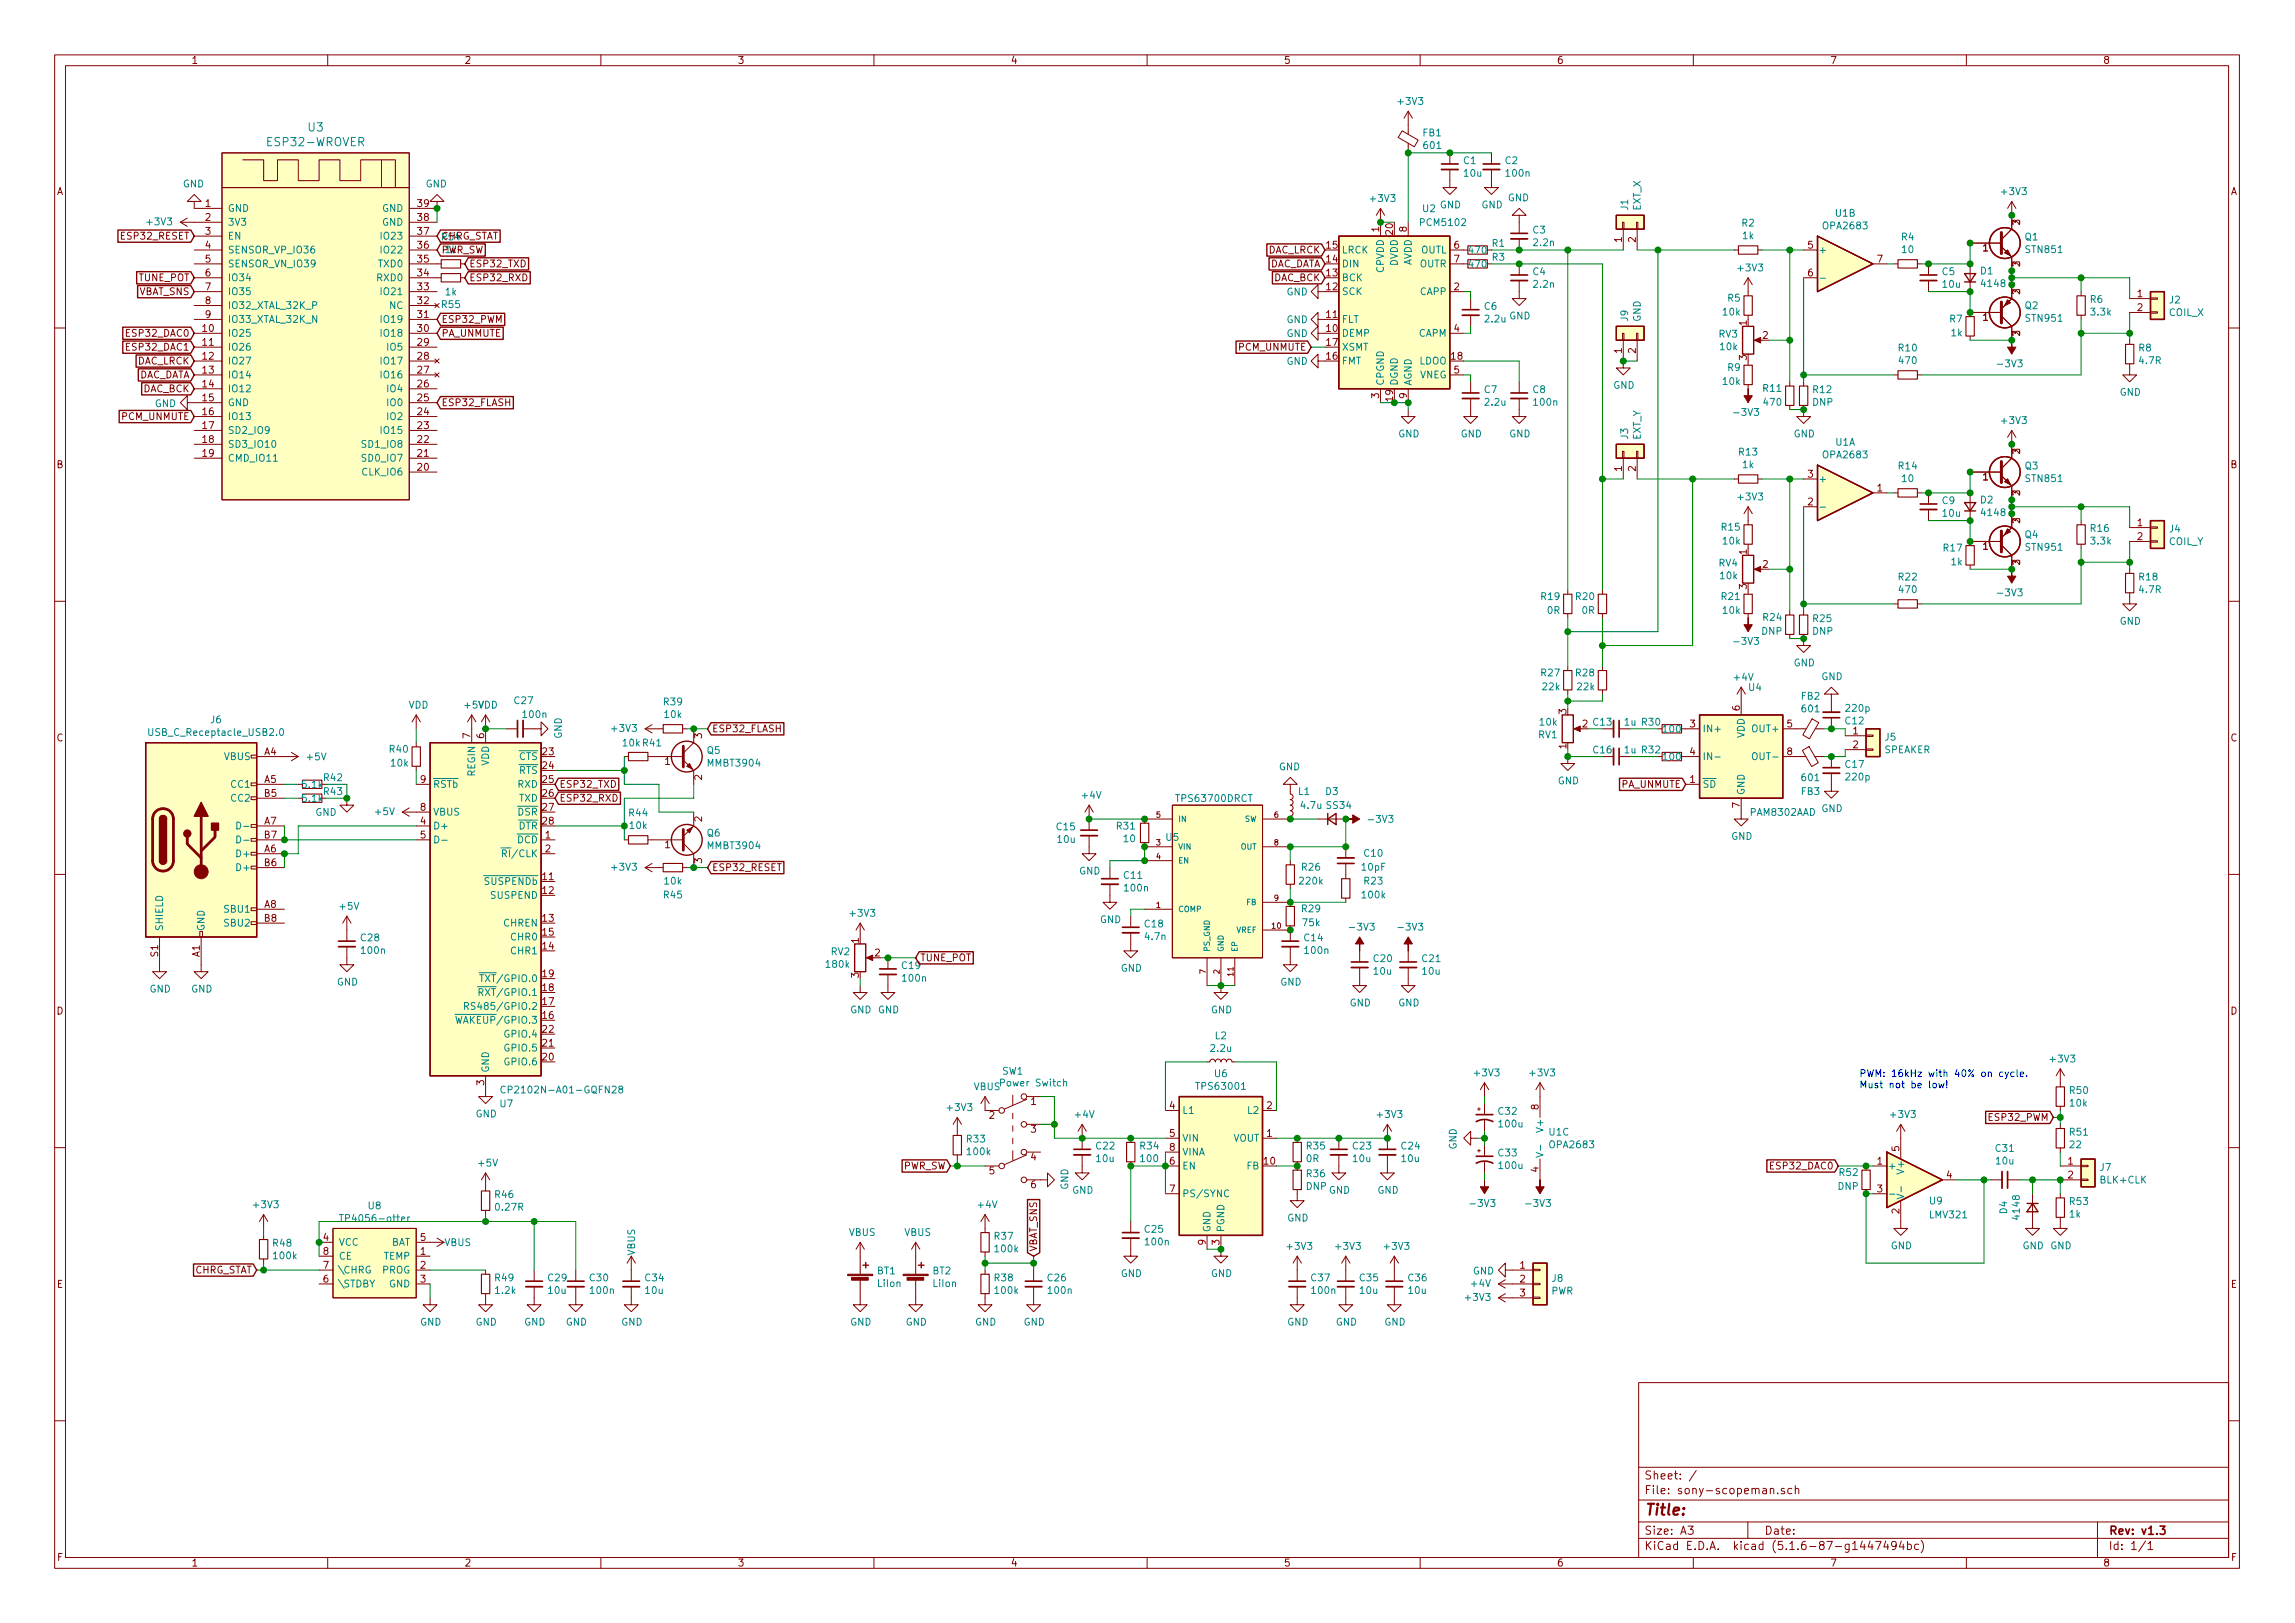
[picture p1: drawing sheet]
<svg xmlns="http://www.w3.org/2000/svg" width="420mm" height="297mm" viewBox="0 0 420 297" stroke-linecap="round" stroke-linejoin="round" font-family="sans-serif">
<defs><g id="words">
<text font-size="2.8" fill="#840000" x="301" y="277.3">Title:</text>
<g font-size="2.1" fill="#008484">
<text x="49.4" y="26.8">ESP32-WROVER</text>
<text x="56.4" y="24.1">U3</text>
</g>
<g font-size="2.1" fill="#840000">
<text x="301" y="273.5">File: sony-scopeman.sch</text>
<text x="301" y="270.8">Sheet: /</text>
<text x="301" y="280.9">Size: A3</text>
<text x="323" y="280.9">Date:</text>
<text x="386" y="280.9">Rev: v1.3</text>
<text x="301" y="283.7">KiCad E.D.A. kicad (5.1.6-87-g1447494bc)</text>
<text x="386" y="283.7">Id: 1/1</text>
</g>
<g font-size="1.8" fill="#840000">
<text x="35" y="11.7">1</text>
<text x="85" y="11.7">2</text>
<text x="135" y="11.7">3</text>
<text x="185" y="11.7">4</text>
<text x="235" y="11.7">5</text>
<text x="285" y="11.7">6</text>
<text x="335" y="11.7">7</text>
<text x="385" y="11.7">8</text>
<text x="10.4" y="35.7">A</text>
<text x="408.4" y="35.7">A</text>
<text x="37.6" y="37.9">1</text>
<text x="37.6" y="40.4">2</text>
<text x="76.5" y="40.4">38</text>
<text x="76.5" y="37.9">39</text>
<text x="369.8" y="41.2" transform="rotate(-90 369.8 41.2)">2</text>
<text x="22.4" y="43.9">ESP32_RESET</text>
<text x="37.6" y="43">3</text>
<text x="37.6" y="45.5">4</text>
<text x="76.5" y="45.5">36</text>
<text x="76.5" y="43">37</text>
<text x="80.8" y="43.9">CHRG_STAT</text>
<text x="80.8" y="46.4">PWR_SW</text>
<text x="80.9" y="44">R54</text>
<text x="81.6" y="46.3">1k</text>
<text x="232.1" y="46.4">DAC_LRCK</text>
<text x="242.9" y="45.5">15</text>
<text x="252.5" y="42.4" transform="rotate(-90 252.5 42.4)">1</text>
<text x="255" y="42.9" transform="rotate(-90 255 42.9)">20</text>
<text x="257.6" y="42.4" transform="rotate(-90 257.6 42.4)">8</text>
<text x="266.2" y="45.5">6</text>
<text x="296.9" y="44.3" transform="rotate(-90 296.9 44.3)">1</text>
<text x="299.5" y="44.3" transform="rotate(-90 299.5 44.3)">2</text>
<text x="331" y="45.5">5</text>
<text x="363" y="46">1</text>
<text x="25.3" y="51.5">TUNE_POT</text>
<text x="37.6" y="48">5</text>
<text x="37.6" y="50.6">6</text>
<text x="37.6" y="53.1">7</text>
<text x="76.5" y="53.1">33</text>
<text x="76.5" y="50.6">34</text>
<text x="76.5" y="48">35</text>
<text x="85.9" y="48.9">ESP32_TXD</text>
<text x="85.9" y="51.5">ESP32_RXD</text>
<text x="232.1" y="48.9">DAC_DATA</text>
<text x="233.1" y="51.5">DAC_BCK</text>
<text x="242.9" y="53.1">12</text>
<text x="242.9" y="50.6">13</text>
<text x="242.9" y="48">14</text>
<text x="266.2" y="53.1">2</text>
<text x="266.2" y="48">7</text>
<text x="331" y="50.6">6</text>
<text x="343.7" y="48">7</text>
<text x="369.8" y="53.9" transform="rotate(-90 369.8 53.9)">2</text>
<text x="369.8" y="48.8" transform="rotate(-90 369.8 48.8)">2</text>
<text x="25.3" y="54">VBAT_SNS</text>
<text x="37.6" y="55.7">8</text>
<text x="37.6" y="58.2">9</text>
<text x="76.5" y="58.2">31</text>
<text x="76.5" y="55.7">32</text>
<text x="80.8" y="59.1">ESP32_PWM</text>
<text x="242.9" y="58.2">11</text>
<text x="319.8" y="59.6" transform="rotate(-90 319.8 59.6)">1</text>
<text x="363" y="58.7">1</text>
<text x="391.3" y="54.4">1</text>
<text x="391.3" y="56.9">2</text>
<text x="23.5" y="61.6">ESP32_DAC0</text>
<text x="23.5" y="64.2">ESP32_DAC1</text>
<text x="37.1" y="60.7">10</text>
<text x="37.1" y="63.3">11</text>
<text x="37.1" y="65.8">12</text>
<text x="76.5" y="60.7">30</text>
<text x="76.5" y="65.8">28</text>
<text x="76.5" y="63.3">29</text>
<text x="80.8" y="61.6">PA_UNMUTE</text>
<text x="226.8" y="64.2">PCM_UNMUTE</text>
<text x="242.9" y="60.7">10</text>
<text x="242.9" y="65.8">16</text>
<text x="242.9" y="63.3">17</text>
<text x="265.7" y="65.8">18</text>
<text x="266.2" y="60.7">4</text>
<text x="296.9" y="64.7" transform="rotate(-90 296.9 64.7)">1</text>
<text x="299.5" y="64.7" transform="rotate(-90 299.5 64.7)">2</text>
<text x="319.8" y="65.9" transform="rotate(-90 319.8 65.9)">3</text>
<text x="322.7" y="62">2</text>
<text x="369.8" y="61.5" transform="rotate(-90 369.8 61.5)">2</text>
<text x="25" y="66.7">DAC_LRCK</text>
<text x="25" y="69.3">DAC_DATA</text>
<text x="26.1" y="71.8">DAC_BCK</text>
<text x="37.1" y="68.4">13</text>
<text x="37.1" y="70.9">14</text>
<text x="76.5" y="70.9">26</text>
<text x="76.5" y="68.4">27</text>
<text x="266.2" y="68.4">5</text>
<text x="22.3" y="76.9">PCM_UNMUTE</text>
<text x="37.1" y="73.4">15</text>
<text x="37.1" y="76">16</text>
<text x="76.5" y="76">24</text>
<text x="76.5" y="73.4">25</text>
<text x="80.8" y="74.3">ESP32_FLASH</text>
<text x="252.5" y="72.9" transform="rotate(-90 252.5 72.9)">3</text>
<text x="255" y="73.4" transform="rotate(-90 255 73.4)">19</text>
<text x="257.6" y="72.9" transform="rotate(-90 257.6 72.9)">9</text>
<text x="37.1" y="78.5">17</text>
<text x="37.1" y="81.1">18</text>
<text x="37.1" y="83.6">19</text>
<text x="76.5" y="83.6">21</text>
<text x="76.5" y="81.1">22</text>
<text x="76.5" y="78.5">23</text>
<text x="369.8" y="83.1" transform="rotate(-90 369.8 83.1)">2</text>
<text x="10.4" y="85.7">B</text>
<text x="76.5" y="86.1">20</text>
<text x="296.9" y="86.2" transform="rotate(-90 296.9 86.2)">1</text>
<text x="299.5" y="86.2" transform="rotate(-90 299.5 86.2)">2</text>
<text x="331" y="87.4">3</text>
<text x="343.7" y="90">1</text>
<text x="363" y="87.9">1</text>
<text x="408.4" y="85.7">B</text>
<text x="331" y="92.5">2</text>
<text x="369.8" y="95.8" transform="rotate(-90 369.8 95.8)">2</text>
<text x="369.8" y="90.7" transform="rotate(-90 369.8 90.7)">2</text>
<text x="319.8" y="101.5" transform="rotate(-90 319.8 101.5)">1</text>
<text x="363" y="100.6">1</text>
<text x="391.3" y="96.3">1</text>
<text x="391.3" y="98.8">2</text>
<text x="319.8" y="107.8" transform="rotate(-90 319.8 107.8)">3</text>
<text x="322.7" y="103.9">2</text>
<text x="369.8" y="103.4" transform="rotate(-90 369.8 103.4)">2</text>
<text x="286.8" y="130.7" transform="rotate(-90 286.8 130.7)">3</text>
<text x="318.5" y="130.1" transform="rotate(-90 318.5 130.1)">6</text>
<text x="10.4" y="135.7">C</text>
<text x="86.1" y="135.1" transform="rotate(-90 86.1 135.1)">7</text>
<text x="88.6" y="135.1" transform="rotate(-90 88.6 135.1)">6</text>
<text x="128.5" y="135.1" transform="rotate(-90 128.5 135.1)">3</text>
<text x="130.3" y="134">ESP32_FLASH</text>
<text x="286.8" y="137" transform="rotate(-90 286.8 137)">1</text>
<text x="309.4" y="133.1">3</text>
<text x="327.2" y="133.1">5</text>
<text x="339.2" y="134.4">1</text>
<text x="339.2" y="136.9">2</text>
<text x="408.4" y="135.7">C</text>
<text x="48.4" y="138.2">A4</text>
<text x="48.4" y="143.3">A5</text>
<text x="77" y="143.3">9</text>
<text x="99.4" y="138.2">23</text>
<text x="99.4" y="140.8">24</text>
<text x="99.4" y="143.3">25</text>
<text x="121.7" y="140">1</text>
<text x="128.5" y="142.8" transform="rotate(-90 128.5 142.8)">2</text>
<text x="309.4" y="143.3">1</text>
<text x="309.4" y="138.2">4</text>
<text x="327.2" y="138.2">8</text>
<text x="48.4" y="145.8">B5</text>
<text x="77" y="148.4">8</text>
<text x="99.4" y="145.8">26</text>
<text x="99.4" y="148.4">27</text>
<text x="102.4" y="144.2">ESP32_TXD</text>
<text x="102.4" y="146.7">ESP32_RXD</text>
<text x="296.8" y="144.2">PA_UNMUTE</text>
<text x="318.5" y="147.8" transform="rotate(-90 318.5 147.8)">7</text>
<text x="48.4" y="156">A6</text>
<text x="48.4" y="150.9">A7</text>
<text x="48.4" y="153.5">B7</text>
<text x="77" y="150.9">4</text>
<text x="77" y="153.5">5</text>
<text x="99.4" y="150.9">28</text>
<text x="99.8" y="153.5">1</text>
<text x="99.8" y="156">2</text>
<text x="121.7" y="155.2">1</text>
<text x="128.5" y="150.4" transform="rotate(-90 128.5 150.4)">2</text>
<text x="48.4" y="158.5">B6</text>
<text x="99.4" y="161.1">11</text>
<text x="128.5" y="158" transform="rotate(-90 128.5 158)">3</text>
<text x="130.3" y="159.4">ESP32_RESET</text>
<text x="48.4" y="166.2">A8</text>
<text x="99.4" y="163.6">12</text>
<text x="48.4" y="168.7">B8</text>
<text x="99.4" y="168.7">13</text>
<text x="99.4" y="173.8">14</text>
<text x="99.4" y="171.2">15</text>
<text x="157.2" y="172.6" transform="rotate(-90 157.2 172.6)">1</text>
<text x="29" y="175.1" transform="rotate(-90 29 175.1)">S1</text>
<text x="36.6" y="175.1" transform="rotate(-90 36.6 175.1)">A1</text>
<text x="99.4" y="178.9">19</text>
<text x="157.2" y="179" transform="rotate(-90 157.2 179)">3</text>
<text x="160.2" y="175">2</text>
<text x="168.4" y="175.9">TUNE_POT</text>
<text x="10.4" y="185.7">D</text>
<text x="99.4" y="183.9">17</text>
<text x="99.4" y="181.4">18</text>
<text x="408.4" y="185.7">D</text>
<text x="99.4" y="186.5">16</text>
<text x="99.4" y="191.6">21</text>
<text x="99.4" y="189">22</text>
<text x="99.4" y="194.1">20</text>
<text x="88.6" y="198.6" transform="rotate(-90 88.6 198.6)">3</text>
<text x="188.7" y="202.2">1</text>
<text x="214.1" y="203">4</text>
<text x="231.9" y="203">2</text>
<text x="281.7" y="203.1" transform="rotate(-90 281.7 203.1)">8</text>
<text x="181.1" y="204.8">2</text>
<text x="188.7" y="207.3">3</text>
<text x="214.1" y="208.1">5</text>
<text x="231.9" y="208.1">1</text>
<text x="364.3" y="205.1">ESP32_PWM</text>
<text x="165.3" y="214">PWR_SW</text>
<text x="181.1" y="214.9">5</text>
<text x="188.7" y="212.4">4</text>
<text x="214.1" y="213.1">6</text>
<text x="214.1" y="210.6">8</text>
<text x="231.4" y="213.1">10</text>
<text x="281.7" y="214.5" transform="rotate(-90 281.7 214.5)">4</text>
<text x="324.5" y="214">ESP32_DAC0</text>
<text x="343.7" y="213.1">1</text>
<text x="347.7" y="210.7" transform="rotate(-90 347.7 210.7)">5</text>
<text x="356.4" y="215.7">4</text>
<text x="378.6" y="213.1">1</text>
<text x="378.6" y="215.7">2</text>
<text x="188.7" y="217.5">6</text>
<text x="214.1" y="218.2">7</text>
<text x="343.7" y="218.2">3</text>
<text x="59.2" y="227.1">4</text>
<text x="77" y="227.1">5</text>
<text x="220.7" y="227.8" transform="rotate(-90 220.7 227.8)">9</text>
<text x="223.3" y="227.8" transform="rotate(-90 223.3 227.8)">3</text>
<text x="347.7" y="222.1" transform="rotate(-90 347.7 222.1)">2</text>
<text x="35.4" y="233.1">CHRG_STAT</text>
<text x="59.2" y="232.2">7</text>
<text x="59.2" y="229.7">8</text>
<text x="77" y="229.7">1</text>
<text x="77" y="232.2">2</text>
<text x="189.9" y="229.1" transform="rotate(-90 189.9 229.1)">VBAT_SNS</text>
<text x="278.3" y="232.2">1</text>
<text x="10.4" y="235.7">E</text>
<text x="59.2" y="234.7">6</text>
<text x="77" y="234.7">3</text>
<text x="278.3" y="234.7">2</text>
<text x="278.3" y="237.3">3</text>
<text x="408.4" y="235.7">E</text>
<text x="10.5" y="285.7">F</text>
<text x="35" y="286.7">1</text>
<text x="85" y="286.7">2</text>
<text x="135" y="286.7">3</text>
<text x="185" y="286.7">4</text>
<text x="235" y="286.7">5</text>
<text x="285" y="286.7">6</text>
<text x="335" y="286.7">7</text>
<text x="385" y="286.7">8</text>
<text x="408.5" y="285.7">F</text>
</g>
<g font-size="1.8" fill="#008484">
<text x="256.1" y="19.2">+3V3</text>
<text x="260.5" y="25">FB1</text>
<text x="260.8" y="27.3">601</text>
<text x="33.5" y="34.3">GND</text>
<text x="77.9" y="34.3">GND</text>
<text x="268" y="30">C1</text>
<text x="268.1" y="32.3">10u</text>
<text x="275.6" y="30">C2</text>
<text x="275.8" y="32.3">100n</text>
<text x="366.6" y="35.7">+3V3</text>
<text x="27.1" y="41.2">+3V3</text>
<text x="41.7" y="38.8">GND</text>
<text x="41.7" y="41.3">3V3</text>
<text x="70" y="41.3">GND</text>
<text x="70" y="38.8">GND</text>
<text x="251" y="37">+3V3</text>
<text x="260.2" y="41.4">PCM5102</text>
<text x="260.5" y="38.8">U2</text>
<text x="263.6" y="38.1">GND</text>
<text x="271.2" y="38.1">GND</text>
<text x="276" y="36.8">GND</text>
<text x="298.1" y="38.4" transform="rotate(-90 298.1 38.4)">J1</text>
<text x="300.4" y="38.6" transform="rotate(-90 300.4 38.6)">EXT_X</text>
<text x="318.9" y="41.5">R2</text>
<text x="333.9" y="42">OPA2683</text>
<text x="336.1" y="39.7">U1B</text>
<text x="41.7" y="43.9">EN</text>
<text x="41.7" y="46.4">SENSOR_VP_IO36</text>
<text x="70.1" y="46.4">IO22</text>
<text x="70.1" y="43.9">IO23</text>
<text x="245.6" y="46.4">LRCK</text>
<text x="260.1" y="46.4">OUTL</text>
<text x="269" y="46.4">470</text>
<text x="273.2" y="47.7">R3</text>
<text x="273.2" y="45.2">R1</text>
<text x="280.7" y="42.7">C3</text>
<text x="280.9" y="45">2.2n</text>
<text x="319.1" y="43.8">1k</text>
<text x="332.9" y="46.4">+</text>
<text x="348.1" y="44">R4</text>
<text x="348.3" y="46.3">10</text>
<text x="370.8" y="44">Q1</text>
<text x="371" y="46.3">STN851</text>
<text x="41.7" y="48.9">SENSOR_VN_IO39</text>
<text x="41.7" y="51.5">IO34</text>
<text x="69.2" y="51.5">RXD0</text>
<text x="69.4" y="48.9">TXD0</text>
<text x="245.6" y="51.5">BCK</text>
<text x="245.6" y="48.9">DIN</text>
<text x="253.4" y="49.9" transform="rotate(-90 253.4 49.9)">CPVDD</text>
<text x="255.9" y="48.7" transform="rotate(-90 255.9 48.7)">DVDD</text>
<text x="258.4" y="48.7" transform="rotate(-90 258.4 48.7)">AVDD</text>
<text x="259.9" y="48.9">OUTR</text>
<text x="269" y="49">470</text>
<text x="280.7" y="50.4">C4</text>
<text x="280.9" y="52.7">2.2n</text>
<text x="318.3" y="49.7">+3V3</text>
<text x="355.6" y="50.4">C5</text>
<text x="355.7" y="52.7">10u</text>
<text x="362.6" y="50.2">D1</text>
<text x="362.9" y="52.5">4148</text>
<text x="41.7" y="54">IO35</text>
<text x="41.7" y="56.6">IO32_XTAL_32K_P</text>
<text x="41.7" y="59.1">IO33_XTAL_32K_N</text>
<text x="70.1" y="59.1">IO19</text>
<text x="70.1" y="54">IO21</text>
<text x="71.3" y="56.6">NC</text>
<text x="80.9" y="56.4">R55</text>
<text x="81.6" y="54.1">1k</text>
<text x="235.5" y="59.1">GND</text>
<text x="235.5" y="54.1">GND</text>
<text x="245.6" y="59.1">FLT</text>
<text x="245.6" y="54">SCK</text>
<text x="260" y="54">CAPP</text>
<text x="271.8" y="56.7">C6</text>
<text x="272" y="59">2.2u</text>
<text x="276.3" y="58.5">GND</text>
<text x="298.1" y="58.8" transform="rotate(-90 298.1 58.8)">J9</text>
<text x="300.4" y="58.9" transform="rotate(-90 300.4 58.9)">GND</text>
<text x="315.5" y="57.7">10k</text>
<text x="316.3" y="55.2">R5</text>
<text x="357" y="59">R7</text>
<text x="370.8" y="56.6">Q2</text>
<text x="371" y="58.9">STN951</text>
<text x="382.7" y="55.4">R6</text>
<text x="382.9" y="57.7">3.3k</text>
<text x="397.1" y="57.8">COIL_X</text>
<text x="397.2" y="55.5">J2</text>
<text x="41.7" y="61.6">IO25</text>
<text x="41.7" y="64.2">IO26</text>
<text x="70.1" y="61.6">IO18</text>
<text x="71.1" y="64.2">IO5</text>
<text x="235.5" y="61.7">GND</text>
<text x="245.6" y="61.6">DEMP</text>
<text x="245.6" y="64.2">XSMT</text>
<text x="259.7" y="61.6">CAPM</text>
<text x="314.7" y="61.8">RV3</text>
<text x="315" y="64.1">10k</text>
<text x="347.6" y="64.3">R10</text>
<text x="357.3" y="61.6">1k</text>
<text x="391.6" y="64.3">R8</text>
<text x="41.7" y="66.7">IO27</text>
<text x="41.7" y="69.3">IO14</text>
<text x="41.7" y="71.8">IO12</text>
<text x="70.1" y="69.3">IO16</text>
<text x="70.1" y="66.7">IO17</text>
<text x="71.1" y="71.8">IO4</text>
<text x="235.5" y="66.8">GND</text>
<text x="245.6" y="66.7">FMT</text>
<text x="253.4" y="70.6" transform="rotate(-90 253.4 70.6)">CPGND</text>
<text x="255.9" y="70.6" transform="rotate(-90 255.9 70.6)">DGND</text>
<text x="258.4" y="70.6" transform="rotate(-90 258.4 70.6)">AGND</text>
<text x="259.8" y="66.7">LDOO</text>
<text x="259.9" y="69.3">VNEG</text>
<text x="271.8" y="71.9">C7</text>
<text x="280.7" y="71.9">C8</text>
<text x="295.4" y="71.2">GND</text>
<text x="315.5" y="70.4">10k</text>
<text x="316.3" y="67.9">R9</text>
<text x="322.8" y="71.7">R11</text>
<text x="332" y="71.9">R12</text>
<text x="347.8" y="66.6">470</text>
<text x="366.1" y="67.2">-3V3</text>
<text x="391.7" y="66.6">4.7R</text>
<text x="28.3" y="74.5">GND</text>
<text x="41.7" y="74.3">GND</text>
<text x="41.7" y="76.9">IO13</text>
<text x="71.1" y="76.9">IO2</text>
<text x="71.1" y="74.3">IO0</text>
<text x="272" y="74.3">2.2u</text>
<text x="280.9" y="74.3">100n</text>
<text x="317.8" y="76.1">-3V3</text>
<text x="323" y="74.3">470</text>
<text x="331.9" y="74.3">DNP</text>
<text x="366.6" y="77.6">+3V3</text>
<text x="388.1" y="72.4">GND</text>
<text x="41.7" y="79.4">SD2_IO9</text>
<text x="41.7" y="82">SD3_IO10</text>
<text x="66.6" y="82">SD1_IO8</text>
<text x="70.1" y="79.4">IO15</text>
<text x="256" y="80">GND</text>
<text x="267.4" y="80">GND</text>
<text x="276.3" y="80">GND</text>
<text x="298.1" y="80.4" transform="rotate(-90 298.1 80.4)">J3</text>
<text x="300.4" y="80.6" transform="rotate(-90 300.4 80.6)">EXT_Y</text>
<text x="318.4" y="83.4">R13</text>
<text x="328.4" y="80">GND</text>
<text x="333.9" y="83.9">OPA2683</text>
<text x="336.1" y="81.6">U1A</text>
<text x="41.7" y="84.5">CMD_IO11</text>
<text x="66.4" y="87">CLK_IO6</text>
<text x="66.6" y="84.5">SD0_IO7</text>
<text x="319.1" y="85.7">1k</text>
<text x="332.9" y="88.3">+</text>
<text x="347.6" y="85.9">R14</text>
<text x="348.3" y="88.2">10</text>
<text x="370.8" y="85.9">Q3</text>
<text x="371" y="88.2">STN851</text>
<text x="318.3" y="91.6">+3V3</text>
<text x="355.6" y="92.3">C9</text>
<text x="355.7" y="94.6">10u</text>
<text x="362.6" y="92.1">D2</text>
<text x="362.9" y="94.4">4148</text>
<text x="315.2" y="97.1">R15</text>
<text x="315.5" y="99.7">10k</text>
<text x="355.9" y="100.9">R17</text>
<text x="370.8" y="98.5">Q4</text>
<text x="371" y="100.8">STN951</text>
<text x="382.8" y="97.3">R16</text>
<text x="382.9" y="99.7">3.3k</text>
<text x="397" y="99.8">COIL_Y</text>
<text x="397.2" y="97.4">J4</text>
<text x="314.7" y="103.7">RV4</text>
<text x="315" y="106">10k</text>
<text x="347.6" y="106.2">R22</text>
<text x="357.3" y="103.5">1k</text>
<text x="391.7" y="106.2">R18</text>
<text x="282.2" y="109.8">R19</text>
<text x="283.3" y="112.4">0R</text>
<text x="288.5" y="109.8">R20</text>
<text x="289.7" y="112.4">0R</text>
<text x="315.2" y="109.8">R21</text>
<text x="315.5" y="112.4">10k</text>
<text x="322.8" y="113.6">R24</text>
<text x="332" y="113.9">R25</text>
<text x="347.8" y="108.5">470</text>
<text x="366.1" y="109.1">-3V3</text>
<text x="391.7" y="108.5">4.7R</text>
<text x="317.8" y="118">-3V3</text>
<text x="322.5" y="116.2">DNP</text>
<text x="331.9" y="116.2">DNP</text>
<text x="388.1" y="114.3">GND</text>
<text x="282.2" y="123.8">R27</text>
<text x="288.5" y="123.8">R28</text>
<text x="317.6" y="124.6">+4V</text>
<text x="328.4" y="122">GND</text>
<text x="333.5" y="124.5">GND</text>
<text x="74.8" y="129.7">VDD</text>
<text x="85.1" y="129.7">+5V</text>
<text x="87.5" y="129.7">VDD</text>
<text x="94.2" y="128.9">C27</text>
<text x="95.9" y="131.4">100n</text>
<text x="121.6" y="129.1">R39</text>
<text x="121.7" y="131.4">10k</text>
<text x="282.5" y="126.3">22k</text>
<text x="288.8" y="126.3">22k</text>
<text x="320.2" y="126.5">U4</text>
<text x="329.8" y="128.1">FB2</text>
<text x="330" y="130.4">601</text>
<text x="338.1" y="130.3">220p</text>
<text x="27.8" y="134.7">USB_C_Receptacle_USB2.0</text>
<text x="38.6" y="132.4">J6</text>
<text x="71.4" y="137.8">R40</text>
<text x="102.9" y="135.2" transform="rotate(-90 102.9 135.2)">GND</text>
<text x="112.1" y="133.9">+3V3</text>
<text x="114.1" y="136.6">10k R41</text>
<text x="129.5" y="138">Q5</text>
<text x="281.7" y="135.1">RV1</text>
<text x="282" y="132.8">10k</text>
<text x="291.7" y="137.9">C16</text>
<text x="297.4" y="132.8">1u R30</text>
<text x="297.4" y="137.9">1u R32</text>
<text x="304.6" y="134.1">100</text>
<text x="311.7" y="134">IN+</text>
<text x="319.4" y="135.1" transform="rotate(-90 319.4 135.1)">VDD</text>
<text x="321.1" y="134">OUT+</text>
<text x="337.9" y="132.6">C12</text>
<text x="344.9" y="137.9">SPEAKER</text>
<text x="345.1" y="135.5">J5</text>
<text x="41.1" y="139.1">VBUS</text>
<text x="56.3" y="139.2">+5V</text>
<text x="59.3" y="143">R42</text>
<text x="71.7" y="140.3">10k</text>
<text x="87" y="142" transform="rotate(-90 87 142)">REGIN</text>
<text x="89.5" y="140.2" transform="rotate(-90 89.5 140.2)">VDD</text>
<text x="95" y="139.1">CTS</text>
<text x="95" y="141.6">RTS</text>
<text x="129.7" y="140.3">MMBT3904</text>
<text x="234.1" y="141">GND</text>
<text x="285.2" y="143.5">GND</text>
<text x="304.6" y="139.2">100</text>
<text x="311.7" y="139.1">IN-</text>
<text x="321.6" y="139.1">OUT-</text>
<text x="330" y="143">601</text>
<text x="337.9" y="140.5">C17</text>
<text x="338.1" y="142.8">220p</text>
<text x="42.4" y="144.2">CC1</text>
<text x="42.4" y="146.7">CC2</text>
<text x="55.4" y="144.2">5.1k</text>
<text x="55.4" y="146.8">5.1k</text>
<text x="57.7" y="149.3">GND</text>
<text x="59.3" y="145.5">R43</text>
<text x="68.8" y="149.2">+5V</text>
<text x="79.2" y="149.3">VBUS</text>
<text x="79.2" y="144.2">RSTb</text>
<text x="94.8" y="144.2">RXD</text>
<text x="94.8" y="149.3">DSR</text>
<text x="95" y="146.7">TXD</text>
<text x="115.2" y="149.4">R44</text>
<text x="198.2" y="146.2">+4V</text>
<text x="215.6" y="146.8">TPS63700DRCT</text>
<text x="237.7" y="145.5">L1</text>
<text x="238.3" y="148">4.7u SS34</text>
<text x="242.7" y="145.5">D3</text>
<text x="311.7" y="144.2">SD</text>
<text x="319.4" y="145.6" transform="rotate(-90 319.4 145.6)">GND</text>
<text x="320.5" y="149.3">PAM8302AAD</text>
<text x="329.8" y="145.5">FB3</text>
<text x="333.5" y="148.6">GND</text>
<text x="79.2" y="151.8">D+</text>
<text x="94.7" y="154.3">DCD</text>
<text x="94.9" y="151.8">DTR</text>
<text x="115.4" y="151.7">10k</text>
<text x="129.5" y="153.1">Q6</text>
<text x="129.7" y="155.4">MMBT3904</text>
<text x="193.5" y="152">C15</text>
<text x="193.7" y="154.3">10u</text>
<text x="204.5" y="151.8">R31</text>
<text x="205.8" y="154.1">10</text>
<text x="213.5" y="153.9">U5</text>
<text x="250.9" y="150.6">-3V3</text>
<text x="316.9" y="153.7">GND</text>
<text x="43.7" y="156.9">D+</text>
<text x="43.7" y="159.4">D+</text>
<text x="88.9" y="162">SUSPENDb</text>
<text x="92.7" y="156.9">RI/CLK</text>
<text x="112.1" y="159.3">+3V3</text>
<text x="121.7" y="161.9">10k</text>
<text x="197.6" y="160.1">GND</text>
<text x="205.8" y="160.8">C11</text>
<text x="238" y="161.9">220k</text>
<text x="238.4" y="159.3">R26</text>
<text x="249.4" y="159.3">10pF</text>
<text x="249.8" y="161.9">R23</text>
<text x="249.8" y="156.8">C10</text>
<text x="41.2" y="167">SBU1</text>
<text x="62.3" y="166.5">+5V</text>
<text x="90" y="164.5">SUSPEND</text>
<text x="121.6" y="164.4">R45</text>
<text x="155.8" y="167.8">+3V3</text>
<text x="206" y="163.2">100n</text>
<text x="238.4" y="167">R29</text>
<text x="249.5" y="164.4">100k</text>
<text x="29.8" y="170.5" transform="rotate(-90 29.8 170.5)">SHIELD</text>
<text x="37.5" y="170.5" transform="rotate(-90 37.5 170.5)">GND</text>
<text x="41.2" y="169.6">SBU2</text>
<text x="66.1" y="172.3">C28</text>
<text x="92.3" y="169.6">CHREN</text>
<text x="93.7" y="172.1">CHR0</text>
<text x="201.4" y="168.9">GND</text>
<text x="209.6" y="169.7">C18</text>
<text x="209.8" y="172">4.7n</text>
<text x="238.6" y="169.5">75k</text>
<text x="238.8" y="172.3">C14</text>
<text x="247.4" y="170.3">-3V3</text>
<text x="256.3" y="170.3">-3V3</text>
<text x="66.3" y="174.6">100n</text>
<text x="88.8" y="179.7">TXT/GPIO.0</text>
<text x="93.7" y="174.7">CHR1</text>
<text x="151.4" y="177.1">180k</text>
<text x="152.2" y="174.8">RV2</text>
<text x="165.2" y="177.4">C19</text>
<text x="165.4" y="179.7">100n</text>
<text x="205.2" y="177.8">GND</text>
<text x="239" y="174.6">100n</text>
<text x="251.5" y="176.1">C20</text>
<text x="251.6" y="178.4">10u</text>
<text x="260.4" y="176.1">C21</text>
<text x="260.5" y="178.4">10u</text>
<text x="27.4" y="181.6">GND</text>
<text x="35" y="181.6">GND</text>
<text x="61.7" y="180.4">GND</text>
<text x="86.8" y="184.8">RS485/GPIO.2</text>
<text x="88.6" y="182.3">RXT/GPIO.1</text>
<text x="155.7" y="185.5">GND GND</text>
<text x="221.7" y="185.5">GND</text>
<text x="234.4" y="180.4">GND</text>
<text x="247.1" y="184.2">GND</text>
<text x="256" y="184.2">GND</text>
<text x="84.3" y="187.4">WAKEUP/GPIO.3</text>
<text x="92.7" y="189.9">GPIO.4</text>
<text x="222.5" y="190.2">L2</text>
<text x="89.5" y="196.4" transform="rotate(-90 89.5 196.4)">GND</text>
<text x="92.7" y="195">GPIO.6</text>
<text x="92.7" y="192.4">GPIO.5</text>
<text x="183.5" y="196.7">SW1</text>
<text x="221.8" y="192.5">2.2u</text>
<text x="222.4" y="197.1">U6</text>
<text x="270.1" y="197">+3V3</text>
<text x="280.2" y="197">+3V3</text>
<text x="375.5" y="194.4">+3V3</text>
<text x="91.6" y="202.7">U7</text>
<text x="93.3" y="200.1">CP2102N-A01-GQFN28</text>
<text x="173.6" y="203.3">+3V3</text>
<text x="178.3" y="199.5">VBUS</text>
<text x="183.5" y="198.8">Power Switch</text>
<text x="216.4" y="203.9">L1</text>
<text x="219.4" y="199.5">TPS63001</text>
<text x="228.6" y="203.9">L2</text>
<text x="379" y="200.2">R50</text>
<text x="379" y="202.5">10k</text>
<text x="87.1" y="204.5">GND</text>
<text x="177" y="209.1">R33</text>
<text x="196.9" y="204.6">+4V</text>
<text x="216.4" y="209">VIN</text>
<text x="225.7" y="209">VOUT</text>
<text x="252.3" y="204.6">+3V3</text>
<text x="274.4" y="204">C32</text>
<text x="274.5" y="206.3">100u</text>
<text x="282.6" y="206.8" transform="rotate(-90 282.6 206.8)">V+</text>
<text x="283.6" y="207.8">U1C</text>
<text x="346.3" y="204.6">+3V3</text>
<text x="379" y="207.8">R51</text>
<text x="87.7" y="213.5">+5V</text>
<text x="177.2" y="211.4">100k</text>
<text x="200.7" y="210.4">C22</text>
<text x="200.8" y="212.7">10u</text>
<text x="208.8" y="210.4">R34</text>
<text x="208.9" y="212.7">100</text>
<text x="216.4" y="214">EN</text>
<text x="216.4" y="211.5">VINA</text>
<text x="228.3" y="214">FB</text>
<text x="239.2" y="212.7">0R</text>
<text x="239.3" y="210.4">R35</text>
<text x="239.3" y="215.5">R36</text>
<text x="247.7" y="210.4">C23</text>
<text x="247.8" y="212.7">10u</text>
<text x="256.6" y="210.4">C24</text>
<text x="256.7" y="212.7">10u</text>
<text x="266.7" y="210.4" transform="rotate(-90 266.7 210.4)">GND</text>
<text x="274.4" y="211.6">C33</text>
<text x="274.5" y="214">100u</text>
<text x="283.9" y="210.1">OPA2683</text>
<text x="336.8" y="215.2">R52</text>
<text x="345.6" y="214">+</text>
<text x="348.6" y="214.5" transform="rotate(-90 348.6 214.5)">V+</text>
<text x="365.4" y="210.8">C31</text>
<text x="365.5" y="213.1">10u</text>
<text x="379" y="210.1">22</text>
<text x="384.5" y="214.3">J7</text>
<text x="46.6" y="221.1">+3V3</text>
<text x="67.5" y="221.3">U8</text>
<text x="90.7" y="219.3">R46</text>
<text x="90.9" y="221.6">0.27R</text>
<text x="179.1" y="221.1">+4V</text>
<text x="195.6" y="217.8" transform="rotate(-90 195.6 217.8)">GND</text>
<text x="196.3" y="218.5">GND</text>
<text x="216.4" y="219.1">PS/SYNC</text>
<text x="239.1" y="217.8">DNP</text>
<text x="243.3" y="218.5">GND</text>
<text x="252.2" y="218.5">GND</text>
<text x="269.5" y="220.9">-3V3</text>
<text x="279.7" y="220.9">-3V3</text>
<text x="336.5" y="217.8">DNP</text>
<text x="353.3" y="220.4">U9</text>
<text x="379" y="220.5">R53</text>
<text x="384.6" y="216.6">BLK+CLK</text>
<text x="63.2" y="223.6">TP4056-otter</text>
<text x="155.4" y="226.2">VBUS</text>
<text x="165.6" y="226.2">VBUS</text>
<text x="182.1" y="226.9">R37</text>
<text x="209.6" y="225.6">C25</text>
<text x="209.8" y="227.9">100n</text>
<text x="221.6" y="225.6" transform="rotate(-90 221.6 225.6)">GND</text>
<text x="224.2" y="225.6" transform="rotate(-90 224.2 225.6)">PGND</text>
<text x="235.7" y="223.6">GND</text>
<text x="353.4" y="223">LMV321</text>
<text x="367.5" y="222.1" transform="rotate(-90 367.5 222.1)">D4</text>
<text x="369.8" y="223" transform="rotate(-90 369.8 223)">4148</text>
<text x="378.9" y="222.8">1k</text>
<text x="50" y="228.2">R48</text>
<text x="50.2" y="230.5">100k</text>
<text x="62" y="228">VCC</text>
<text x="62" y="233.1">\CHRG</text>
<text x="62" y="230.5">CE</text>
<text x="70" y="233.1">PROG</text>
<text x="70.3" y="230.5">TEMP</text>
<text x="71.6" y="228">BAT</text>
<text x="81.4" y="228.1">VBUS</text>
<text x="116.3" y="229.8" transform="rotate(-90 116.3 229.8)">VBUS</text>
<text x="160.6" y="233.2">BT1</text>
<text x="170.8" y="233.2">BT2</text>
<text x="182.3" y="229.2">100k</text>
<text x="205.2" y="233.7">GND</text>
<text x="221.7" y="233.7">GND</text>
<text x="235.8" y="228.7">+3V3</text>
<text x="244.7" y="228.7">+3V3</text>
<text x="253.6" y="228.7">+3V3</text>
<text x="269.6" y="233.3">GND</text>
<text x="346.2" y="228.6">GND</text>
<text x="370.3" y="228.6">GND GND</text>
<text x="62" y="235.6">\STDBY</text>
<text x="71.2" y="235.6">GND</text>
<text x="90.7" y="234.5">R49</text>
<text x="90.8" y="236.8">1.2k</text>
<text x="100.4" y="234.5">C29</text>
<text x="100.5" y="236.8">10u</text>
<text x="108" y="234.5">C30</text>
<text x="108.2" y="236.8">100n</text>
<text x="118.2" y="234.5">C34</text>
<text x="118.2" y="236.8">10u</text>
<text x="160.7" y="235.5">LiIon</text>
<text x="170.9" y="235.5">LiIon</text>
<text x="182.1" y="234.5">R38</text>
<text x="182.3" y="236.8">100k</text>
<text x="191.8" y="234.5">C26</text>
<text x="192" y="236.8">100n</text>
<text x="240.1" y="234.5">C37</text>
<text x="240.3" y="236.8">100n</text>
<text x="249" y="234.5">C35</text>
<text x="249" y="236.8">10u</text>
<text x="257.9" y="234.5">C36</text>
<text x="257.9" y="236.8">10u</text>
<text x="268.4" y="238.1">+3V3</text>
<text x="269.4" y="235.5">+4V</text>
<text x="284" y="236.9">PWR</text>
<text x="284.2" y="234.6">J8</text>
<text x="76.9" y="242.6">GND</text>
<text x="87.1" y="242.6">GND</text>
<text x="96" y="242.6">GND</text>
<text x="103.6" y="242.6">GND</text>
<text x="113.7" y="242.6">GND</text>
<text x="155.7" y="242.6">GND</text>
<text x="165.8" y="242.6">GND</text>
<text x="178.5" y="242.6">GND</text>
<text x="187.4" y="242.6">GND</text>
<text x="235.7" y="242.6">GND</text>
<text x="244.6" y="242.6">GND</text>
<text x="253.4" y="242.6">GND</text>
</g>
<text font-size="1.8" fill="#008400" x="289.7" y="133.1">2 C13</text>
<g font-size="1.8" fill="#0000c2">
<text x="340.4" y="197.1">PWM: 16kHz with 40% on cycle.</text>
<text x="340.4" y="199.2">Must not be low!</text>
</g>
<g font-size="1.4" fill="#840000">
<text x="211.7" y="149.6">5</text>
<text x="233.3" y="149.6">6</text>
<text x="211.7" y="154.7">3</text>
<text x="233.3" y="154.7">8</text>
<text x="211.7" y="157.3">4</text>
<text x="211.7" y="166.2">1</text>
<text x="233.3" y="164.9">9</text>
<text x="232.9" y="170">10</text>
<text x="220.7" y="178.2" transform="rotate(-90 220.7 178.2)">7</text>
<text x="223.3" y="178.2" transform="rotate(-90 223.3 178.2)">2</text>
<text x="225.8" y="178.6" transform="rotate(-90 225.8 178.6)">11</text>
</g>
<g font-size="1.4" fill="#008484">
<text x="215.6" y="155.5">VIN</text>
<text x="215.6" y="150.4">IN</text>
<text x="227.1" y="155.5">OUT</text>
<text x="227.8" y="150.4">SW</text>
<text x="215.6" y="158">EN</text>
<text x="215.6" y="166.9">COMP</text>
<text x="228.2" y="165.6">FB</text>
<text x="226.3" y="170.7">VREF</text>
<text x="221.5" y="174.3" transform="rotate(-90 221.5 174.3)">PS_GND</text>
<text x="224" y="174.3" transform="rotate(-90 224 174.3)">GND</text>
<text x="226.6" y="174.3" transform="rotate(-90 226.6 174.3)">EP</text>
</g>
</g></defs>
<g fill="none" stroke="#840000" stroke-width=".18">
<path d="M10 10h400v277h-400zM12 12h396v273.1h-396zM60 10v2M110 10v2M160 10v2M210 10v2M260 10v2M310 10v2M360 10v2M34.3 39.9l-1.3 .8M35.6 36.9h1.2l-1.2-1.3-1.3 1.3h1.3v1.2h5M40.6 34.3h34.3v57.2h-34.3z"/>
<path d="M40.6 28h34.3v6.3h-34.3zM44.4 29.2h3.9v3.9h2.5v-3.9h3.8v3.9h3.8v-3.9h3.8v3.9h3.8v-3.9h3.8v5.1M69.8 29.2h2.6v5.1M80 36.9h1.3l-1.3-1.3-1.3 1.3h1.3v1.2h-5.1M252.7 38.1v5.1M252.7 38.1l-.7 1.3M252.7 38.1l.8 1.3M256.7 23.9l2.9 1.7-.7 1.3-2.9-1.7zM257.8 20.4v4.1M257.8 26.2v1.8M257.8 20.4l-.8 1.2M257.8 20.4l.8 1.2"/>
<path d="M265.4 31v3.3h1.3l-1.3 1.3-1.2-1.3h1.2M265.4 28v2M273 31v3.3h1.3l-1.3 1.3-1.2-1.3h1.2M273 28v2M278.1 39.4h1.3l-1.3-1.3-1.2 1.3h1.2v3.3M368.3 36.9v5l-1.9 2M368.3 36.9l-.8 1.2M368.3 36.9l.8 1.2M33 40.7h7.6M33 40.7l1.3 .7M35.6 43.2h5M35.6 45.8h5"/>
<path d="M35.6 48.3h5M35.6 50.8h5M35.6 53.4h5M35.6 55.9h5M35.6 58.5h5M74.9 40.7h5.1M74.9 43.2h5.1M74.9 45.8h5.1M74.9 48.3h5.9M74.9 50.8h5.9M74.9 53.4h5.1M74.9 55.9h5.1"/>
<path d="M74.9 58.5h5.1M79.6 55.5l.8 .8M80.4 55.5l-.8 .8M84.3 48.3h.8M84.3 50.8h.8M241.3 58.5v-1.3l-1.3 1.3 1.3 1.2v-1.2h1.3M241.3 53.4v-1.3l-1.3 1.3 1.3 1.2v-1.2h1.3M257.8 40.7v2.5M265.4 45.8h3.3M265.4 48.3h3.3M265.4 53.4h2.6M269.2 54.6v2.1"/>
<path d="M269.2 57.7v2M272.3 45.8h.7M272.3 48.3h.7M278.1 51.3v3.3h1.3l-1.3 1.3-1.2-1.3h1.2M278.1 43.7v2.1M278.1 48.3v2M297.1 40.7h.2v1.2h-.2zM297.2 41.9v3.9M299.6 40.7h.2v1.2h-.2zM299.7 41.9v3.9M317.5 45.8h.8M320 50.8v3.3"/>
<path d="M320 57.7v.8M320 50.8l-.7 1.3M320 50.8l.8 1.3M321.8 45.8h.8M330.2 45.8h2.5M330.2 50.8h2.5M342.9 48.3h2.5M346.7 48.3h.8M351 48.3h.8M353.1 48.3v2M353.1 51.3v2.1M360.7 44.5h5.7"/>
<path d="M360.7 48.3v5.1M366.4 45.1l1.9 1.9v2.6M366.4 57.8l1.9 1.9v2.6M366.4 57.2h-5.7v.7M368.3 52.1v2.5l-1.9 2M381 53.4v.7M381 57.7v.8M389.9 57.2h3.8M389.9 54.6h3.8M393.7 57.1h1.3v.2h-1.3zM393.7 54.5h1.3v.3h-1.3zM10 60h2"/>
<path d="M34.3 73.7v-1.3l-1.3 1.3 1.3 1.3v-1.3h6.3M35.6 61h5M35.6 63.5h5M35.6 66.1h5M35.6 68.6h5M35.6 78.8h5M35.6 71.2h5M35.6 76.2h5M74.9 61h5.1M74.9 63.5h5.1M74.9 66.1h5.1M74.9 68.6h5.1"/>
<path d="M74.9 78.8h5.1M74.9 71.2h5.1M74.9 76.2h5.1M74.9 73.7h5.1M79.6 68.2l.8 .8M79.6 65.7l.8 .8M80.4 68.2l-.8 .8M80.4 65.7l-.8 .8M241.3 61v-1.3l-1.3 1.3 1.3 1.3v-1.3h1.3M241.3 66.1v-1.3l-1.3 1.3 1.3 1.2v-1.2h1.3M252.7 71.2v2.5M257.8 75v1.2h1.3l-1.3 1.3-1.3-1.3h1.3"/>
<path d="M257.8 71.2v2.5M265.4 61h2.6M265.4 68.6h2.6M269.2 72.9v3.3h1.3l-1.3 1.3-1.2-1.3h1.2M269.2 69.9v2M278.1 72.9v3.3h1.3l-1.3 1.3-1.2-1.3h1.2M278.1 69.9v2M297.1 61h.2v1.3h-.2zM297.2 62.3v5h1.2l-1.2 1.3-1.3-1.3h1.3M299.6 61h.2v1.3h-.2zM299.7 62.3v3.8M320 66.1v.7"/>
<path d="M320 70.4v.8M321.6 62.3h1M327.7 69.9v.7M327.7 74.2v.8M330.2 74.2v2h1.3l-1.3 1.3-1.3-1.3h1.3M330.2 69.9v.7M346.7 68.6h.8M351 68.6h.8M360.7 61.5v.8M368.3 78.8v5.1l-1.9 1.9M368.3 78.8l-.8 1.2M368.3 78.8l.8 1.2"/>
<path d="M389.9 66.6v2h1.3l-1.3 1.3-1.3-1.3h1.3M389.9 62.3v.7M408 60h2M35.6 83.9h5M35.6 81.3h5M74.9 86.4h5.1M74.9 83.9h5.1M74.9 81.3h5.1M297.1 82.6h.2v1.3h-.2zM297.2 83.9v3.8M299.6 82.6h.2v1.3h-.2zM299.7 83.9v3.8"/>
<path d="M317.5 87.7h.8M320 92.7l-.7 1.3M320 92.7v3.3M320 99.6v.8M320 92.7l.8 1.3M321.8 87.7h.8M330.2 92.7h2.5M330.2 87.7h2.5M342.9 90.2h2.5M346.7 90.2h.8M351 90.2h.8M353.1 90.2v2"/>
<path d="M353.1 93.3v2M360.7 86.4h5.7M360.7 90.2v5.1M366.4 87l1.9 1.9v2.6M366.4 99.7l1.9 1.9v2.6M366.4 99.1h-5.7v.8M368.3 94v2.6l-1.9 1.9M381 95.3v.7M381 99.6v.8M389.9 99.1h3.8M389.9 96.6h3.8M393.7 99h1.3v.2h-1.3z"/>
<path d="M393.7 96.4h1.3v.3h-1.3zM10 110h2M287 108v.7M287 112.3v.8M293.4 108v.7M293.4 112.3v.8M320 108v.7M320 112.3v.8M321.6 104.2h1M327.7 111.8v.8M327.7 116.1v.8M330.2 116.1v2h1.3l-1.3 1.3-1.3-1.3h1.3"/>
<path d="M330.2 111.8v.8M346.7 110.5h.8M351 110.5h.8M360.7 103.4v.8M389.9 108.5v2h1.3l-1.3 1.3-1.3-1.3h1.3M389.9 104.2v.7M408 110h2M46 138.2h1v.5h-1zM47 138.5h7.6M53.3 137.7l1.3 .8M54.6 138.5l-1.3 .7M76.2 130.8v2.6"/>
<path d="M76.2 135.9v.8M76.2 130.8l-.8 1.3M76.2 130.8l.8 1.3M86.4 130.8l-.8 1.3M86.4 130.8v5.1M86.4 130.8l.7 1.3M88.9 130.8l-.8 1.3M88.9 130.8v5.1M88.9 130.8l.8 1.3M92.7 133.4h2M95.8 133.4h3.3v-1.3l1.2 1.3-1.2 1.3v-1.3M114.3 138.5h.8"/>
<path d="M118.1 133.4h3.3M118.1 133.4l1.3 .7M118.6 138.5h6.5M119.4 132.6l-1.3 .8M125 133.4h.7M125.1 139.1l1.9 1.9v2.5M127 133.4v2.5l-1.9 1.9M287 138.5v1.2h1.3l-1.3 1.3-1.3-1.3h1.3M287 122v.7M287 126.3v.7M288.5 133.4h1.1M293.4 122v.7"/>
<path d="M293.4 126.3v.7M296.4 133.4h2M296.4 138.5h2M307.8 133.4h3.3M307.8 138.5h3.3M318.8 125.8v5M318.8 125.8l-.8 1.2M318.8 125.8l.7 1.2M326.4 133.4h4.3M326.4 138.5h4.2M330 137.3l1.2-.7 1.7 3-1.2 .7zM331.7 131.6l1.3 .7-1.7 2.9-1.3-.7z"/>
<path d="M332.3 138.5h1.7M332.4 133.4h1.6M335.3 127h-1.3l1.3-1.2 1.2 1.2h-1.2v3.3M335.3 131.4v2M335.3 138.5v2M337.8 134.7h3.8M337.8 137.2h3.8M341.6 137.1h1.3v.2h-1.3zM341.6 134.5h1.3v.3h-1.3zM46 158.5h1v.5h-1zM46 156h1v.5h-1zM46 153.5h1v.5h-1z"/>
<path d="M46 150.9h1v.5h-1zM46 145.8h1v.5h-1zM46 143.3h1v.5h-1zM47 158.8h5.1M47 153.7h5.1M47 143.5h5.1M47 146.1h5.1M47 156.2h5.1M47 151.2h5.1M54.6 143.5h.8M54.6 146.1h.8M63.5 146.1v1.3h1.3l-1.3 1.2-1.3-1.2h1.3"/>
<path d="M73.7 148.6l1.2 .8M73.7 148.6h5M74.9 147.9l-1.2 .7M76.2 153.7h2.5M76.2 143.5h2.5M76.2 140.2v.8M76.2 151.2h2.5M99.1 153.7h2.5M99.1 156.2h2.5M114.3 153.7h.8M118.1 158.8l1.3 .7M118.1 158.8h3.3"/>
<path d="M118.6 153.7h6.5M119.4 158l-1.3 .8M125 158.8h.7M125.1 154.3l1.9 1.9v2.6M127 148.6v2.6l-1.9 1.9M199.4 152.9v3.3h1.3l-1.3 1.3-1.3-1.3h1.3M199.4 147.4v4.5M199.4 147.4l-.8 1.2M199.4 147.4l.8 1.2M203.2 158.8v2M209.5 154.2v.8h5.1M209.5 157.5h5.1"/>
<path d="M214.6 147.4h16.5v27.9h-16.5zM214.6 149.9h-5.1v.8M231.1 155h5.1M236.2 143.5h1.3l-1.3-1.2-1.3 1.2h1.3v1.8l.4 .2 .1 .2-.1 .5-.4 .1 .4 .2 .1 .2-.1 .5-.4 .2 .4 .1 .1 .3-.1 .4-.4 .2 .4 .1 .1 .3-.1 .4-.4 .2v.5h-5.1M236.2 157.5v.8M241.3 149.9h5.1M246.4 155v2M246.4 158v2.8M308.6 143.5h2.5M318.8 146.1v3.8h1.2l-1.2 1.3-1.3-1.3h1.3M335.3 141.5v3.3h1.2l-1.2 1.3-1.3-1.3h1.3M10 160h2"/>
<path d="M29.2 171.5v6.3h1.3l-1.3 1.3-1.3-1.3h1.3M36.6 170.5h.5v1h-.5zM36.8 171.5v6.3h1.3l-1.3 1.3-1.2-1.3h1.2M46 168.7h1v.5h-1zM46 166.2h1v.5h-1zM47 166.4h5.1M47 168.9h5.1M63.5 173.3v3.3h1.3l-1.3 1.2-1.3-1.2h1.3M63.5 167.7l-.8 1.2M63.5 167.7v4.5M63.5 167.7l.8 1.2M157.5 168.9v2.6"/>
<path d="M157.5 168.9l-.8 1.3M157.5 168.9l.7 1.3M159 175.3h1M162.6 178.3v3.3h1.2l-1.2 1.3-1.3-1.3h1.3M162.6 175.3v2M203.2 161.8v3.3h1.3l-1.3 1.3-1.3-1.3h1.3M207 170.7v3.3h1.3l-1.3 1.3-1.3-1.3h1.3M207 167.7v2M209.5 166.4h5.1M221 175.3v5.1M223.5 175.3v6.3h1.3l-1.3 1.3-1.3-1.3h1.3M226.1 175.3v5.1"/>
<path d="M231.1 165.1h5.1v.8M231.1 170.2h5.1M236.2 173.3v3.3h1.3l-1.3 1.2-1.3-1.2h1.3M236.2 161.8v.8M236.2 169.5v2.7M246.4 164.4v.7M248.9 177.1v3.3h1.3l-1.3 1.2-1.3-1.2h1.3M248.9 174v2.1M257.8 177.1v3.3h1.3l-1.3 1.2-1.3-1.2h1.3M257.8 174v2.1M408 160h2M88.9 196.9v3.8h1.3l-1.3 1.3-1.3-1.3h1.3"/>
<path d="M157.5 180.4v1.2h1.2l-1.2 1.3-1.3-1.3h1.3M221 194.3h.5l.1-.3 .3-.2 .4 .2 .2 .3 .1-.3 .3-.2 .4 .2 .2 .3 .1-.3 .3-.2 .5 .2 .1 .3 .2-.3 .2-.2 .5 .2 .2 .3h.5M271.8 198.2l-.8 1.2M271.8 198.2v2.5M271.8 198.2l.7 1.2M281.9 198.2v6.3M281.9 198.2l-.7 1.2M281.9 198.2l.8 1.2M377.2 195.6l-.8 1.3M377.2 195.6v3.3M377.2 195.6l.8 1.3M10 210h2"/>
<path d="M88.9 214.7v3.3M88.9 214.7l-.8 1.2M88.9 214.7l.8 1.2M175.3 204.5v3.3M175.3 211.4v.7M175.3 204.5l-.8 1.3M175.3 204.5l.7 1.3M180.3 200.7v2.5h2.6M180.3 213.4h2.6M180.3 200.7l-.7 1.3M180.3 200.7l.8 1.3M185.4 200.4v1.8"/>
<path d="M185.4 203.7v1.1M185.4 206v1M185.4 208.3v1M185.4 210.6v1.8M188 215.9h3.8v-1.2l1.2 1.2-1.2 1.3v-1.3M188 210.9h2.5M188 211.4l-4.1 1.7M188 201.2l-4.1 1.8M188 200.7h2.5M188 205.8h2.5M198.1 211.4v3.3h1.3l-1.3 1.2-1.3-1.2h1.3M198.1 205.8v4.5"/>
<path d="M198.1 205.8l-.7 1.2M198.1 205.8l.8 1.2M207 208.3v.8M207 212.6v.8M213.4 208.3h2.5M213.4 203.2h2.5M213.4 213.4h2.5M213.4 218.5h2.5M213.4 210.9h2.5M231.1 208.3h2.6M231.1 203.2h2.6M237.5 217.7v2h1.3l-1.3 1.3-1.3-1.3h1.3"/>
<path d="M237.5 208.3v.8M237.5 212.6v1.6M245.1 211.4v3.3h1.3l-1.3 1.2-1.3-1.2h1.3M245.1 208.3v2M254 211.4v3.3h1.3l-1.3 1.2-1.3-1.2h1.3M254 205.8v4.5M254 205.8l-.8 1.2M254 205.8l.8 1.2M269.2 208.3v-1.3l-1.2 1.3 1.2 1.3v-1.3h1.3M270.5 210.6h.5M270.5 203h.5M270.8 202.7v.5"/>
<path d="M270.8 210.3v.6M271.8 202v2M271.8 205v2M271.8 209.6v2M271.8 212.6v2.1M281.9 212.1v3.8M341.6 213.4v.8M341.6 217.7v.8M342.9 213.4h2.5M342.9 218.5h2.5M348 219.7v5.1h1.2l-1.2 1.3-1.3-1.3h1.3M348 205.8l-.8 1.2"/>
<path d="M348 205.8v6.3M348 205.8l.7 1.2M355.6 215.9h2.5M364.5 215.9h2M367.5 215.9h2.1M372.1 218.5v6.3h1.3l-1.3 1.3-1.3-1.3h1.3M377.2 213.4h3.8M377.2 202.5v.7M377.2 205.8v.7M377.2 210.1v.8M377.2 218.5v.7M377.2 215.9h3.8"/>
<path d="M381 215.8h1.3v.3h-1.3zM381 213.3h1.3v.2h-1.3zM408 210h2M48.3 222.3l-.8 1.3M48.3 222.3v2.5M48.3 226.1v.8M48.3 230.4v.8M48.3 222.3l.7 1.3M58.4 229.9h2.6M58.4 232.4h2.6M58.4 235h2.6M58.4 227.4h2.6"/>
<path d="M61 224.8h15.2v12.7h-15.2zM76.2 229.9h2.5M76.2 232.4h2.5M76.2 235h2.5M76.2 227.4h5.1M78.7 237.5v1.3h1.3l-1.3 1.3-1.2-1.3h1.2M80 226.6l1.3 .8M81.3 227.4l-1.3 .7M88.9 236.8v2h1.3l-1.3 1.3-1.3-1.3h1.3M88.9 221.5v.8M88.9 232.4v.8M97.8 235.5v3.3h1.3l-1.3 1.3-1.3-1.3h1.3"/>
<path d="M97.8 232.4v2.1M105.4 235.5v3.3h1.3l-1.3 1.3-1.3-1.3h1.3M105.4 232.4v2.1M115.6 235.5v3.3h1.2l-1.2 1.3-1.3-1.3h1.3M115.6 229.9l-.8 1.3M115.6 229.9v4.6M115.6 229.9l.7 1.3M157.5 234.2v4.6h1.2l-1.2 1.3-1.3-1.3h1.3M157.5 227.4v5.8M157.5 227.4l-.8 1.2M157.5 227.4l.7 1.2M167.6 234.2v4.6h1.3l-1.3 1.3-1.2-1.3h1.2"/>
<path d="M167.6 227.4v5.8M167.6 227.4l-.7 1.2M167.6 227.4l.8 1.2M180.3 236.8v2h1.3l-1.3 1.3-1.2-1.3h1.2M180.3 222.3v3.3M180.3 229.1v.8M180.3 232.4v.8M180.3 222.3l-.7 1.3M180.3 222.3l.8 1.3M189.2 235.5v3.3h1.3l-1.3 1.3-1.2-1.3h1.2M189.2 232.4v2.1M207 226.6v3.3h1.3l-1.3 1.3-1.3-1.3h1.3"/>
<path d="M207 223.6v2M221 226.1v2.5M223.5 226.1v3.8h1.3l-1.3 1.3-1.3-1.3h1.3M237.5 235.5v3.3h1.3l-1.3 1.3-1.3-1.3h1.3M237.5 229.9l-.8 1.3M237.5 229.9v4.6M237.5 229.9l.8 1.3M246.4 235.5v3.3h1.2l-1.2 1.3-1.3-1.3h1.3M246.4 229.9l-.8 1.3M246.4 229.9v4.6M246.4 229.9l.7 1.3M255.3 235.5v3.3h1.2l-1.2 1.3-1.3-1.3h1.3"/>
<path d="M255.3 229.9l-.8 1.3M255.3 229.9v4.6M255.3 229.9l.7 1.3M274.3 235h6.4M274.3 237.5l1.3 .8M274.3 237.5h6.4M274.3 235l1.3 .7M275.6 232.4v-1.2l-1.3 1.2 1.3 1.3v-1.3h5.1M275.6 236.8l-1.3 .7M275.6 234.2l-1.3 .8M280.7 237.4h1.2v.3h-1.2zM280.7 232.3h1.2v.3h-1.2z"/>
<path d="M280.7 234.9h1.2v.2h-1.2zM377.2 222.8v2h1.3l-1.3 1.3-1.3-1.3h1.3M300 253h108v32.1h-108zM10 260h2M300 278.5h108M300 274.5h108M300 268.5h108M309 279.3h1l-.5 .6 .4 .1v.7l-.2 .1-.7-.1M310.5 269.1l-1.2 2M320 278.5v3M324.1 272.5l.2-.1 .4 .1v.9M325.5 273.3v.1"/>
<path d="M326.7 272.5l-.4-.1-.2 .2 .1 .2 .5 .2v.3h-.6M328 272.5l-.4-.1-.3 .3 .1 .6 .2 .1 .4-.1M328.7 272.5l.2-.1 .3 .1 .1 .9M328.7 271.9v1.5M384 278.5v6.6M408 260h2M60 285.1v1.9M110 285.1v1.9M160 285.1v1.9M210 285.1v1.9M260 285.1v1.9M300 281.5h108"/>
<path d="M310 285.1v1.9M342.4 282l-.4 1.1h1M342.7 282.6v1M343.4 282.1h1l-.7 1.5M345.2 282l-.3 1.1h.9M345.6 282.6v1M347.1 282.7l-.2 .3h-.5l-.1-.3 .1-.5 .5-.1 .2 .2a1.27 1.27 0 0 1-.2 1.2l-.5 .1M348.1 282l-.4 1.1h.9M348.4 282.6v1M349.2 282.7l.5-.1 .2 .3v.6l-.2 .1-.5-.1M349.2 282.1v1.5M351.2 282.7l-.4-.1-.3 .3 .1 .6 .2 .1 .4-.1"/>
<path d="M351.7 281.9a1.71 1.71 0 0 1 0 2.3M360 285.1v1.9M392.8 282l-1.3 2M393.2 282.5l.5-.4v1.5M393.2 283.6h.9"/>
<circle cx="183.4" cy="203.2" r=".51"/>
<circle cx="183.4" cy="213.4" r=".51"/>
<circle cx="187.5" cy="210.9" r=".51"/>
<circle cx="187.5" cy="200.7" r=".51"/>
<circle cx="187.5" cy="205.8" r=".51"/>
<circle cx="187.5" cy="215.9" r=".51"/>
</g>
<g fill="none" stroke="#840000" stroke-width=".3">
<path d="M263.9 30h3.1M271.5 30h3.1M267.7 56.7h3.1M276.6 42.7h3.1M276.6 50.3h3.1M351.5 50.3h3.1M267.7 71.9h3.1M276.6 71.9h3.1M351.5 92.2h3.1M94.7 131.9v3M296.4 131.9v3M296.4 136.9v3.1"/>
<path d="M333.8 131.4h3M197.9 151.9h3M244.9 158h3M333.8 140.5h3M62 172.2h3M161 177.3h3.1M201.7 160.8h3M205.5 169.7h3M234.7 172.2h3M247.4 176.1h3M256.3 176.1h3M196.6 210.3h3"/>
<path d="M243.6 210.3h3M252.5 210.3h3M270.3 212.9a3.2 3.2 0 0 1 3 0M270.3 205.3a3.2 3.2 0 0 1 3 0M270.3 211.6h3M270.3 204h3M367.5 214.4v3.1M96.3 234.5h3M103.9 234.5h3M114 234.5h3.1M187.7 234.5h3.1M205.5 225.6h3"/>
<path d="M236 234.5h3M244.9 234.5h3M253.7 234.5h3.1M395.5 279.3h.9l-.5 .6 .4 .1v.7l-.2 .1-.6-.1"/>
</g>
<g fill="none" stroke="#840000" stroke-width=".25">
<path d="M295.9 39.4h5.1v2.5h-5.1zM21.6 42.1h13.3l.7 1.1-.7 1.1h-13.3zM22.5 59.9h12.4l.7 1.1-.7 1.1h-12.4zM25 49.7h9.9l.7 1.1-.7 1.2h-9.9zM25.2 52.3h9.7l.7 1.1-.7 1.1h-9.7zM80.6 59.9h11.5v2.2h-11.5l-.6-1.1zM80.6 42.1h11v2.2h-11l-.6-1.1zM80.6 44.6h8.2v2.3h-8.2l-.6-1.1zM80.6 57.3h11.8v2.3h-11.8l-.6-1.1zM85.7 47.2h11.1v2.2h-11.1l-.6-1.1zM85.7 49.7h11.4v2.3h-11.4l-.6-1.2zM231.9 44.6h10l.7 1.2-.7 1.1h-10z"/>
<path d="M232.3 47.2h9.6l.7 1.1-.7 1.1h-9.6zM232.9 49.7h9l.7 1.1-.7 1.2h-9zM245.1 43.2h20.3v28h-20.3zM295.9 59.7h5.1v2.6h-5.1zM319 59.7h2.1v5.1h-2.1zM332.7 43.2l10.2 5.1-10.2 5.1zM359.7 50.1h2l-1 1.5zM359.7 51.6h2M393.7 53.4h2.5v5.1h-2.5zM21.8 75.1h13.1l.7 1.1-.7 1.2h-13.1zM22.5 62.4h12.4l.7 1.1-.7 1.2h-12.4zM24.9 65h10l.7 1.1-.7 1.1h-10z"/>
<path d="M25.3 67.5h9.6l.7 1.1-.7 1.1h-9.6zM25.9 70h9l.7 1.2-.7 1.1h-9zM80.6 72.6h13.4v2.2h-13.4l-.6-1.1zM226.3 62.4h13.1l.6 1.1-.6 1.2h-13.1zM295.9 81.3h5.1v2.6h-5.1zM332.7 85.1l10.2 5.1-10.2 5.1zM359.7 92h2l-1 1.5zM359.7 93.5h2M393.7 95.3h2.5v5.1h-2.5zM319 101.6h2.1v5.1h-2.1zM26.7 135.9h20.3v35.6h-20.3zM78.7 135.9h20.4v61h-20.4z"/>
<path d="M130.2 132.3h13.3v2.2h-13.3l-.7-1.1zM286 130.8h2v5.1h-2zM311.1 130.8h15.3v15.3h-15.3zM341.6 133.4h2.6v5.1h-2.6zM29.2 157.5a.63 .63 0 0 0 .6 .7 .63 .63 0 0 0 .7-.7M29.2 149.9a.63 .63 0 0 1 .6-.6 .63 .63 0 0 1 .7 .6M102.2 142.4h11.1v2.3h-11.1l-.6-1.2zM102.2 145h11.4v2.2h-11.4l-.6-1.1zM130.2 157.7h13.3v2.2h-13.3l-.7-1.1zM243.1 149.9l1.5-1v2zM243.1 148.9v2M296.5 142.4h11.5l.6 1.1-.6 1.2h-11.5z"/>
<path d="M156.5 172.8h2v5h-2zM168.3 174.2h9.9v2.2h-9.9l-.7-1.1zM165.2 212.3h8.2l.6 1.1-.6 1.1h-8.2zM188.1 219.5h2.2v9.8l-1.1 .6-1.1-.6zM215.9 200.7h15.2v25.4h-15.2zM323.5 212.3h12.4l.6 1.1-.6 1.1h-12.4zM345.4 210.9l10.2 5-10.2 5.1zM363.5 203.4h11.8l.6 1.1-.6 1.1h-11.8zM381 212.1h2.5v5.1h-2.5zM35.4 231.3h11l.6 1.1-.6 1.2h-11zM158 231.6h1M158.5 231v1.1"/>
<path d="M168.1 231.6h1.1M168.7 231v1.1M280.7 231.2h2.5v7.6h-2.5zM371.1 220.3h2M372.1 220.3l1 1.5h-2z"/>
<circle cx="367" cy="44.5" r="2.82"/>
<circle cx="367" cy="57.2" r="2.82"/>
<circle cx="367" cy="99.1" r="2.82"/>
<circle cx="367" cy="86.4" r="2.82"/>
<circle cx="125.7" cy="138.5" r="2.82"/>
<circle cx="125.7" cy="153.7" r="2.82"/>
</g>
<g fill="#840000" stroke="#840000" stroke-width=".18">
<path d="M288.2 133.4l1.1-.5v1z"/>
<path d="M158.6 175.3l1.2-.5v1z"/>
<path d="M367 46.3l.5-.5 .5 1z"/>
<path d="M367.5 54.9l.5 .5-1 .5z"/>
<path d="M367 88.2l.5-.5 .5 1z"/>
<path d="M367.5 96.8l.5 .5-1 .5z"/>
<path d="M165.4 233.2h4.5v.3h-4.5z"/>
<path d="M166.1 233.8h3v.5h-3z"/>
<path d="M155.2 233.2h4.6v.3h-4.6z"/>
<path d="M155.9 233.8h3.1v.5h-3.1z"/>
<path d="M271.8 215.9v1.3h.7l-.7 1.3-.8-1.3h.8z"/>
<path d="M246.4 149.9h1.2v-.8l1.3 .8-1.3 .8v-.8z"/>
<path d="M248.9 171.5l.8 1.3h-.8v1.2v-1.2h-.7z"/>
<path d="M257.8 171.5l.8 1.3h-.8v1.2v-1.2h-.8z"/>
<path d="M281.9 215.9v1.3h.8l-.8 1.3-.7-1.3h.7z"/>
<path d="M320 113.1v1.2h.8l-.8 1.3-.7-1.3h.7z"/>
<path d="M321.2 104.2l1.1-.5v1z"/>
<path d="M320 71.2v1.2h.8l-.8 1.3-.7-1.3h.7z"/>
<path d="M368.3 104.2v1.2h.8l-.8 1.3-.8-1.3h.8z"/>
<path d="M125.7 151.9l1-.5-.5 1z"/>
<path d="M125.7 140.2l.5-.5 .5 1.1z"/>
<path d="M321.2 62.3l1.1-.5v1z"/>
<path d="M368.3 62.3v1.2h.8l-.8 1.3-.8-1.3h.8z"/>
<circle cx="36.8" cy="159.5" r="1.27"/>
</g>
<g fill="#ffffc2" stroke="#ffffc2" stroke-width=".18">
<path d="M40.6 34.3h34.3v57.2h-34.3z"/>
<path d="M40.6 28h34.3v6.3h-34.3z"/>
<path d="M245.1 43.2h20.3v28h-20.3z"/>
<path d="M332.7 43.2l10.2 5.1-10.2 5.1z"/>
<path d="M215.9 200.7h15.2v25.4h-15.2z"/>
<path d="M61 224.8h15.2v12.7h-15.2z"/>
<path d="M332.7 85.1l10.2 5.1-10.2 5.1z"/>
<path d="M295.9 59.7h5.1v2.6h-5.1z"/>
<path d="M381 212.1h2.5v5.1h-2.5z"/>
<path d="M214.6 147.4h16.5v27.9h-16.5z"/>
<path d="M345.4 210.9l10.2 5-10.2 5.1z"/>
<path d="M280.7 231.2h2.5v7.6h-2.5z"/>
<path d="M393.7 53.4h2.5v5.1h-2.5z"/>
<path d="M295.9 81.3h5.1v2.6h-5.1z"/>
<path d="M295.9 39.4h5.1v2.5h-5.1z"/>
<path d="M393.7 95.3h2.5v5.1h-2.5z"/>
<path d="M311.1 130.8h15.3v15.3h-15.3z"/>
<path d="M341.6 133.4h2.6v5.1h-2.6z"/>
<path d="M78.7 135.9h20.4v61h-20.4z"/>
<path d="M26.7 135.9h20.3v35.6h-20.3z"/>
</g>
<g fill="none" stroke="#008484" stroke-width=".18">
<path d="M57.3 55.9l.6-.1v-.5l-.6-.1v1.3M58 57.7v1.3l-.7-1.3v1.3M333.2 50.9h1M49.9 80.7l.2-.1a.67 .67 0 0 1 .4 .6 .67 .67 0 0 1-.4 .7l-.3-.5zM50.1 84.4h.7M333.2 92.8h1M27.2 133.3v1.1l.3 .2h.3l.2-.2v-1.1M51.3 133.5l.2-.2a.69 .69 0 0 1 .4 .7 .69 .69 0 0 1-.4 .6l-.3-.2v-.3zM314 138.5h.9M320.9 137.9l.2-.1a.47 .47 0 0 1 .6 .4l-.1 .6-.2 .2h-.4a1 1 0 0 1-.1-1.1zM43.4 150.5a.64 .64 0 0 1 .7 .6 .64 .64 0 0 1-.7 .6zM43.4 153a.64 .64 0 0 1 .7 .6 .64 .64 0 0 1-.7 .7z"/>
<path d="M44.6 153.8h1M44.6 151.2h1M79.6 153a.64 .64 0 0 1 .7 .6 .64 .64 0 0 1-.7 .7zM80.9 153.8h1M91.7 155.2h1.3M92 156.2l.6-.1 .1-.4-.7-.2v1.3M87.7 178h1M87.8 178.4h.7M88.2 178.4v1.3M83.3 185.7h1.4M83.5 186l.3 1.3 .2-.9 .3 .9 .3-1.3M85 184.1h.6l.2-.2-.1-.3-.7-.1v1.2"/>
<path d="M85.3 184.1l.5 .6M87 183.6l-.5-.1-.2 .1 .1 .4 .5 .3 .1 .2-.3 .2h-.4M87.4 180.6h1.3M87.7 181.6l.6-.1 .1-.4-.7-.2v1.3M88 181.6l.4 .6M92.5 198.9a.6 .6 0 0 0-.8 .4 .6 .6 0 0 0 .6 .7l.2-.1M113.5 199.3l-.2-.3 .2-.2h.3l.2 .2-.1 .2-.5 .2-.1 .2v.2l.2 .2h.4l.1-.2v-.2l-.2-.3M194.7 198.1l.2-.2 .3 .1 .1 .8M194.7 197.5v1.3M227.3 199.4h.7M224.9 217.9a.6 .6 0 0 0-.8 .4 .6 .6 0 0 0 .6 .7l.2-.1M281.2 210.9l1.3 .5-1.3 .4"/>
<path d="M282 209.6v.9M345.9 218.6h1M347.3 218.6l1.2 .4-1.2 .4M348.1 217.2v.9M62.1 222.3h.8M62.5 222.3v1.3M74.7 222.7v.9M75 222.7l-.3 .2"/>
</g>
<g fill="none" stroke="#840000" stroke-width=".2">
<path d="M80.8 50.1h3.5v1.5h-3.5zM80.8 47.5h3.5v1.6h-3.5zM268.7 47.5h3.6v1.6h-3.6zM268.7 45h3.6v1.5h-3.6zM318.3 45h3.5v1.5h-3.5zM319.3 54.1h1.5v3.6h-1.5zM347.5 47.5h3.5v1.6h-3.5zM359.9 57.9h1.5v3.6h-1.5zM380.2 54.1h1.6v3.6h-1.6zM319.3 66.8h1.5v3.6h-1.5zM326.9 70.6h1.5v3.6h-1.5zM329.4 70.6h1.6v3.6h-1.6z"/>
<path d="M347.5 67.9h3.5v1.5h-3.5zM389.1 63h1.6v3.6h-1.6zM318.3 86.9h3.5v1.5h-3.5zM319.3 96h1.5v3.6h-1.5zM347.5 89.4h3.5v1.6h-3.5zM359.9 99.9h1.5v3.5h-1.5zM380.2 96h1.6v3.6h-1.6zM286.3 108.7h1.5v3.6h-1.5zM292.6 108.7h1.5v3.6h-1.5zM319.3 108.7h1.5v3.6h-1.5zM326.9 112.6h1.5v3.5h-1.5zM329.4 112.6h1.6v3.5h-1.6z"/>
<path d="M347.5 109.8h3.5v1.5h-3.5zM389.1 104.9h1.6v3.6h-1.6zM75.4 136.7h1.6v3.5h-1.6zM115.1 137.7h3.5v1.5h-3.5zM121.4 132.6h3.6v1.5h-3.6zM286.3 122.7h1.5v3.6h-1.5zM292.6 122.7h1.5v3.6h-1.5zM304.3 132.6h3.5v1.5h-3.5zM304.3 137.7h3.5v1.5h-3.5zM55.4 142.8h3.5v1.5h-3.5zM55.4 145.3h3.5v1.5h-3.5zM115.1 152.9h3.5v1.6h-3.5z"/>
<path d="M121.4 158h3.6v1.5h-3.6zM208.8 150.7h1.5v3.5h-1.5zM235.5 158.3h1.5v3.5h-1.5zM235.5 165.9h1.5v3.6h-1.5zM245.6 160.8h1.5v3.6h-1.5zM376.4 198.9h1.6v3.6h-1.6zM88.1 218h1.6v3.5h-1.6zM174.5 207.8h1.5v3.6h-1.5zM206.2 209.1h1.6v3.5h-1.6zM236.7 209.1h1.6v3.5h-1.6zM236.7 214.2h1.6v3.5h-1.6zM340.9 214.2h1.5v3.5h-1.5z"/>
<path d="M376.4 206.5h1.6v3.6h-1.6zM376.4 219.2h1.6v3.6h-1.6zM47.5 226.9h1.5v3.5h-1.5zM88.1 233.2h1.6v3.6h-1.6zM179.6 233.2h1.5v3.6h-1.5zM179.6 225.6h1.5v3.5h-1.5z"/>
</g>
<g fill="none" stroke="#840000" stroke-width=".33">
<path d="M263.9 31h3.1M271.5 31h3.1M267.7 57.7h3.1M276.6 43.7h3.1M276.6 51.3h3.1M351.5 51.3h3.1M267.7 72.9h3.1M276.6 72.9h3.1M351.5 93.3h3.1M95.8 131.9v3M295.4 131.9v3M295.4 136.9v3.1"/>
<path d="M333.8 130.3h3M197.9 152.9h3M244.9 157h3M333.8 141.5h3M62 173.3h3M161 178.3h3.1M201.7 161.8h3M205.5 170.7h3M234.7 173.3h3M247.4 177.1h3M256.3 177.1h3M196.6 211.4h3"/>
<path d="M243.6 211.4h3M252.5 211.4h3M366.5 214.4v3.1M96.3 235.5h3M103.9 235.5h3M114 235.5h3.1M187.7 235.5h3.1M205.5 226.6h3M236 235.5h3M244.9 235.5h3M253.7 235.5h3.1"/>
</g>
<path d="M366.4 42.6v3.8M366.4 55.3v3.8M366.4 84.5v3.8M366.4 97.2v3.8M125.1 136.6v3.8M28.5 148.6a1.89 1.89 0 0 1 2.1-.5 1.89 1.89 0 0 1 1.1 1.8v7.6a1.9 1.9 0 0 1-1.9 1.9 1.9 1.9 0 0 1-1.9-1.9v-7.8l.1-.5zM34.3 153.2v1.3l2.5 2.5M36.8 149.4v10.1M39.4 151.9v1.3l-2.6 2.5M125.1 151.8v3.8" fill="none" stroke="#840000" stroke-width=".51"/>
<g fill="#840000" stroke="#840000" stroke-width=".25">
<path d="M29.2 157.5h1.3a.63 .63 0 0 1-.7 .7 .63 .63 0 0 1-.6-.7z"/>
<path d="M29.4 149.4a.63 .63 0 0 1 .7-.1 .63 .63 0 0 1 .4 .6h-1.3z"/>
<path d="M29.2 149.9h1.3v7.6h-1.3z"/>
<path d="M38.7 150.7h1.3v1.2h-1.3z"/>
<path d="M36.8 146.8l1.3 2.6h-2.5z"/>
<circle cx="34.3" cy="152.6" r=".63"/>
</g>
<g fill="none" stroke="#008400" stroke-width=".18">
<path d="M80 38.1v2.6M273 28h-15.2v12.7M252.7 40.7h2.6M268 53.4h1.2v1.2M269.2 59.7v1.3h-1.2M273 48.3h20.4v59.7M273 45.8h24.2M287 45.8v62.2M299.7 45.8h17.8M303.5 45.8v69.8h-16.5M322.6 45.8h7.6M327.7 45.8v24.1"/>
<path d="M330.2 50.8v19.1M345.4 48.3h1.3M353.1 53.4h7.6v3.8M360.7 44.5v3.8h-8.9M368.3 50.8h21.6v3.8M368.3 49.6v2.5M381 58.5v10.1h-29.2M381 50.8v2.6M389.9 57.2v5.1M240 63.5h2.6M252.7 73.7h5.1v1.3M268 68.6h1.2v1.3"/>
<path d="M268 66.1h10.1v3.8M297.2 66.1h2.5M323.8 62.3h3.9M327.7 75h2.5M330.2 68.6h16.5M360.7 62.3h7.6M381 61h8.9M293.4 87.7h3.8M299.7 87.7h17.8M309.9 87.7v30.4h-16.5M322.6 87.7h7.6M327.7 87.7v24.1"/>
<path d="M330.2 92.7v19.1M345.4 90.2h1.3M353.1 95.3h7.6v3.8M360.7 86.4v3.8h-8.9M368.3 92.7h21.6v3.9M368.3 91.5v2.5M381 92.7v2.6M389.9 99.1v5.1M287 113.1v8.9M293.4 113.1v8.9M323.8 104.2h3.9M327.7 116.9h2.5"/>
<path d="M330.2 110.5h16.5M360.7 104.2h7.6M381 100.4v10.1h-29.2M381 102.9h8.9M76.2 133.4v2.5M88.9 133.4h3.8M114.3 138.5v5h6.3v5.1h6.4M125.7 133.4h3.8M287 137.2v1.3h6.4M287 127v2.6M293.4 127v1.3h-6.4M298.4 138.5h5.1"/>
<path d="M298.4 133.4h5.1M334 133.4h3.8v1.3M337.8 137.2v1.3h-3.8M52.1 151.2v2.5h24.1M52.1 143.5h2.5M52.1 146.1h2.5M59.7 143.5h3.8v2.6h-3.8M76.2 151.2h-21.6v5h-2.5v2.6M76.2 141v2.5M101.6 151.2h12.7M101.6 141h12.7M125.7 158.8h3.8"/>
<path d="M127 143.5v2.6h-12.7v7.6M199.4 149.9h10.1M209.5 155v2.5h-6.3v1.3M236.2 149.9h5.1M246.4 149.9v5.1h-10.2v2.5M157.5 179.1v1.3M161.3 175.3h6.3M209.5 166.4h-2.5v1.3M236.2 162.6v2.5h10.2M221 180.4h5.1M221 194.3h-7.6v8.9M226.1 194.3h7.6v8.9"/>
<path d="M174 213.4h6.3M175.3 212.1v1.3M190.5 200.7h2.5v7.6h20.4M190.5 205.8h2.5M213.4 213.4h-6.4v10.2M213.4 210.9v7.6M233.7 213.4h3.8M233.7 208.3h20.3M270.5 208.3h1.3M271.8 200.7v1.3M271.8 207v2.6M271.8 214.7v1.2"/>
<path d="M336.5 213.4h6.4M358.1 215.9h6.4M363.2 215.9v15.3h-21.6v-12.7h1.3M369.6 215.9h7.6v2.6M372.1 215.9v2.6M375.9 204.5h1.3M377.2 203.2v2.6M377.2 210.9v2.5M47 232.4h11.4M48.3 224.8v1.3M48.3 231.2v1.2M58.4 229.9v-6.3h47v8.8"/>
<path d="M78.7 235v2.5M78.7 232.4h10.2M88.9 222.3v1.3M97.8 223.6v8.8M180.3 231.2h8.9M180.3 229.9v2.5M189.2 229.9v2.5M221 228.6h2.5"/>
</g>
<path d="M353.9 198.4l.2-.1h.3l.1 .2-.1 .5-.3 .1-.2-.1zM354.9 198.3l.3 .8 .2-.6 .3 .6 .2-.8M356.4 199v.1M356.4 197.8v.8M366.7 196.3l-.4-.1-.2 .2 .1 .6h.5M367.1 196.2l.3 .8M367.7 196.2l-.4 1.1-.2 .2M368.7 196.3l-.3-.1-.3 .2 .1 .6h.5M369.3 195.8v1.1l.1 .1M369.9 196.6l.6-.1-.1-.2-.3-.1-.2 .2v.6h.5M371 196.9v.1" fill="none" stroke="#0000c2" stroke-width=".18"/>
<g fill="#008400" stroke="#008400" stroke-width=".25">
<circle cx="198.1" cy="208.3" r=".51"/>
<circle cx="265.4" cy="28" r=".51"/>
<circle cx="257.8" cy="28" r=".51"/>
<circle cx="377.2" cy="204.5" r=".51"/>
<circle cx="389.9" cy="61" r=".51"/>
<circle cx="207" cy="208.3" r=".51"/>
<circle cx="381" cy="50.8" r=".51"/>
<circle cx="368.3" cy="50.8" r=".51"/>
<circle cx="252.7" cy="40.7" r=".51"/>
<circle cx="381" cy="61" r=".51"/>
<circle cx="377.2" cy="215.9" r=".51"/>
<circle cx="297.2" cy="66.1" r=".51"/>
<circle cx="237.5" cy="213.4" r=".51"/>
<circle cx="237.5" cy="208.3" r=".51"/>
<circle cx="372.1" cy="215.9" r=".51"/>
<circle cx="327.7" cy="87.7" r=".51"/>
<circle cx="327.7" cy="45.8" r=".51"/>
<circle cx="330.2" cy="68.6" r=".51"/>
<circle cx="271.8" cy="208.3" r=".51"/>
<circle cx="360.7" cy="95.3" r=".51"/>
<circle cx="245.1" cy="208.3" r=".51"/>
<circle cx="293.4" cy="87.7" r=".51"/>
<circle cx="287" cy="45.8" r=".51"/>
<circle cx="162.6" cy="175.3" r=".51"/>
<circle cx="303.5" cy="45.8" r=".51"/>
<circle cx="193" cy="205.8" r=".51"/>
<circle cx="360.7" cy="90.2" r=".51"/>
<circle cx="254" cy="208.3" r=".51"/>
<circle cx="207" cy="213.4" r=".51"/>
<circle cx="189.2" cy="231.2" r=".51"/>
<circle cx="309.9" cy="87.7" r=".51"/>
<circle cx="180.3" cy="231.2" r=".51"/>
<circle cx="213.4" cy="213.4" r=".51"/>
<circle cx="353.1" cy="90.2" r=".51"/>
<circle cx="223.5" cy="228.6" r=".51"/>
<circle cx="360.7" cy="99.1" r=".51"/>
<circle cx="368.3" cy="104.2" r=".51"/>
<circle cx="363.2" cy="215.9" r=".51"/>
<circle cx="175.3" cy="213.4" r=".51"/>
<circle cx="80" cy="38.1" r=".51"/>
<circle cx="293.4" cy="118.1" r=".51"/>
<circle cx="368.3" cy="92.7" r=".51"/>
<circle cx="255.3" cy="73.7" r=".51"/>
<circle cx="287" cy="115.6" r=".51"/>
<circle cx="58.4" cy="227.4" r=".51"/>
<circle cx="257.8" cy="73.7" r=".51"/>
<circle cx="341.6" cy="213.4" r=".51"/>
<circle cx="223.5" cy="180.4" r=".51"/>
<circle cx="330.2" cy="75" r=".51"/>
<circle cx="327.7" cy="62.3" r=".51"/>
<circle cx="341.6" cy="218.5" r=".51"/>
<circle cx="381" cy="92.7" r=".51"/>
<circle cx="360.7" cy="57.2" r=".51"/>
<circle cx="236.2" cy="149.9" r=".51"/>
<circle cx="327.7" cy="104.2" r=".51"/>
<circle cx="127" cy="158.8" r=".51"/>
<circle cx="127" cy="133.4" r=".51"/>
<circle cx="330.2" cy="116.9" r=".51"/>
<circle cx="209.6" cy="155" r=".51"/>
<circle cx="209.6" cy="157.5" r=".51"/>
<circle cx="360.7" cy="53.4" r=".51"/>
<circle cx="236.2" cy="170.2" r=".51"/>
<circle cx="114.3" cy="151.2" r=".51"/>
<circle cx="236.2" cy="165.1" r=".51"/>
<circle cx="114.3" cy="141" r=".51"/>
<circle cx="236.2" cy="155" r=".51"/>
<circle cx="389.9" cy="102.9" r=".51"/>
<circle cx="246.4" cy="149.9" r=".51"/>
<circle cx="246.4" cy="155" r=".51"/>
<circle cx="381" cy="102.9" r=".51"/>
<circle cx="63.5" cy="146.1" r=".51"/>
<circle cx="330.2" cy="110.5" r=".51"/>
<circle cx="209.6" cy="149.9" r=".51"/>
<circle cx="199.4" cy="149.9" r=".51"/>
<circle cx="368.3" cy="62.3" r=".51"/>
<circle cx="278.1" cy="45.8" r=".51"/>
<circle cx="278.1" cy="48.3" r=".51"/>
<circle cx="88.9" cy="133.4" r=".51"/>
<circle cx="287" cy="138.5" r=".51"/>
<circle cx="353.1" cy="48.3" r=".51"/>
<circle cx="52.1" cy="156.2" r=".51"/>
<circle cx="368.3" cy="81.3" r=".51"/>
<circle cx="368.3" cy="91.5" r=".51"/>
<circle cx="360.7" cy="86.4" r=".51"/>
<circle cx="368.3" cy="94" r=".51"/>
<circle cx="52.1" cy="153.7" r=".51"/>
<circle cx="97.8" cy="223.6" r=".51"/>
<circle cx="287" cy="128.3" r=".51"/>
<circle cx="88.9" cy="223.6" r=".51"/>
<circle cx="335.3" cy="133.4" r=".51"/>
<circle cx="368.3" cy="52.1" r=".51"/>
<circle cx="48.3" cy="232.4" r=".51"/>
<circle cx="368.3" cy="39.4" r=".51"/>
<circle cx="368.3" cy="49.6" r=".51"/>
<circle cx="360.7" cy="44.5" r=".51"/>
<circle cx="360.7" cy="48.3" r=".51"/>
<circle cx="335.3" cy="138.5" r=".51"/>
</g>
<use href="#words"/>
</svg>
